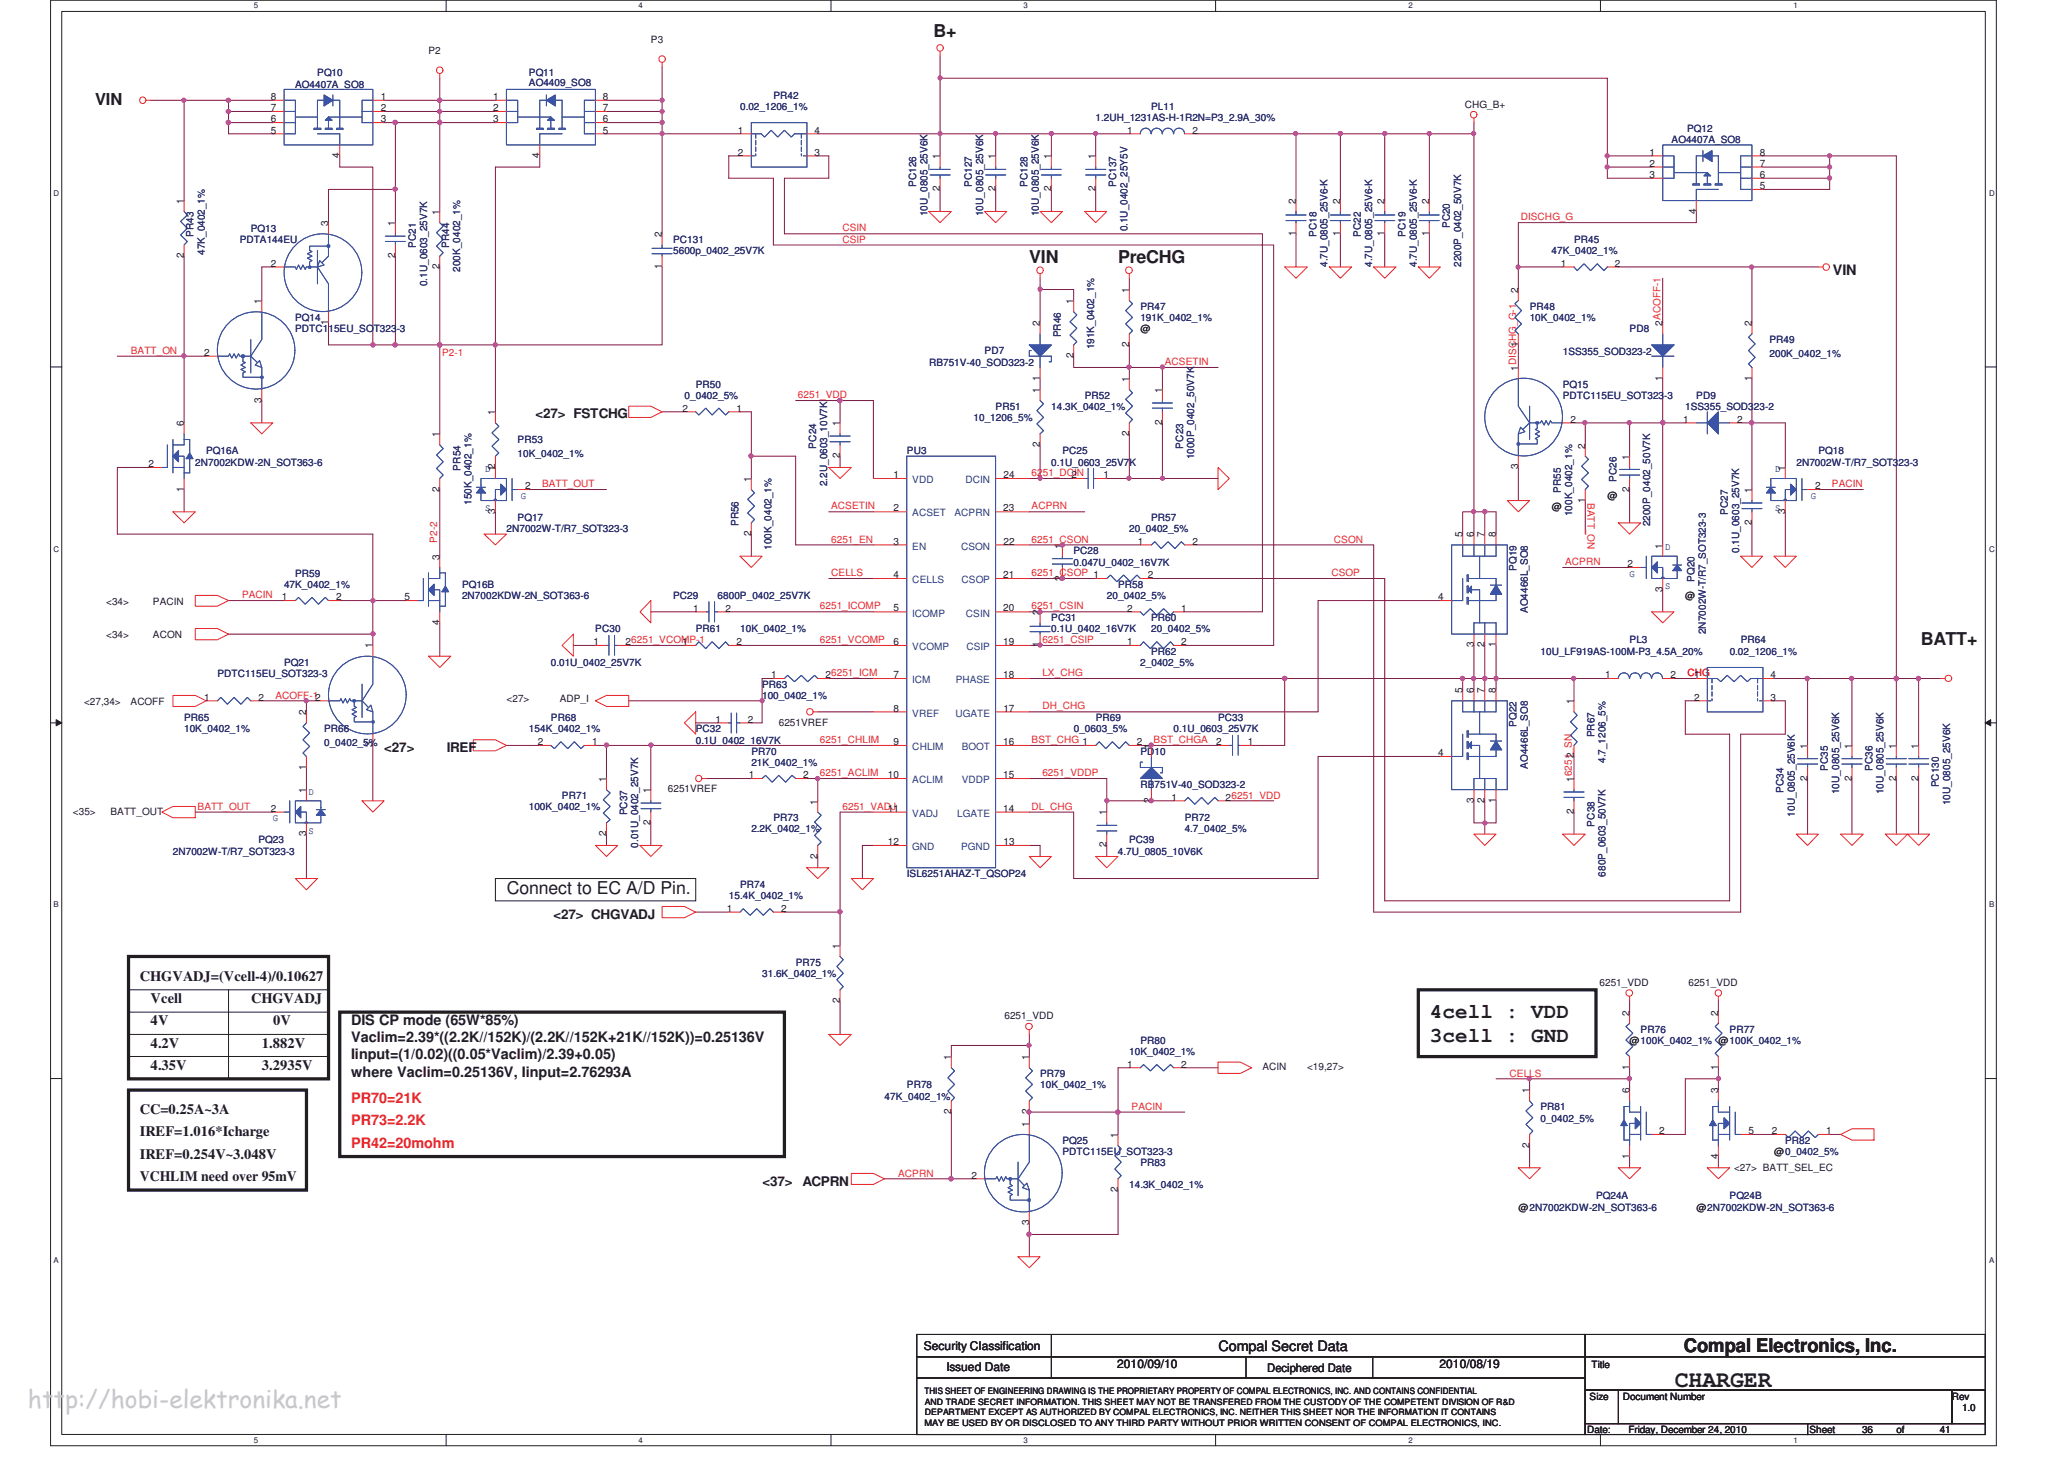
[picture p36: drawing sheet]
<svg xmlns="http://www.w3.org/2000/svg" width="297mm" height="210mm" viewBox="0 0 297 210" stroke-linecap="round" stroke-linejoin="round" font-family="sans-serif">
<defs><g id="words">
<text font-size="3.5" fill="#c7c9cb" x="4" y="202.6">http://hobi-elektronika.net</text>
<text font-size="3.3" fill="#221e1f" x="241" y="199.6">CHARGER</text>
<g font-size="3" fill="#221e1f">
<text x="205.8" y="146.5">4cell : VDD</text>
<text x="205.8" y="149.9">3cell : GND</text>
</g>
<text font-size="2.7" fill="#221e1f" x="242.3" y="194.6">Compal Electronics, Inc.</text>
<g font-size="2.5" fill="#221e1f">
<text x="134.4" y="5.3">B+</text>
<text x="148.1" y="37.8">VIN</text>
<text x="160.9" y="37.8">PreCHG</text>
<text x="276.4" y="92.8">BATT+</text>
<text x="72.9" y="128.7">Connect to EC A/D Pin.</text>
</g>
<text font-size="2.4" fill="#221e1f" x="13.7" y="15.1">VIN</text>
<g font-size="2.1" fill="#221e1f">
<text x="263.8" y="39.6">VIN</text>
<text x="20.1" y="141.2">CHGVADJ=(Vcell-4)/0.10627</text>
<text x="21.7" y="144.4">Vcell</text>
<text x="21.7" y="147.6">4V</text>
<text x="36.1" y="144.4">CHGVADJ</text>
<text x="39.3" y="147.6">0V</text>
<text x="50.5" y="147.6">DIS CP mode (65W*85%)</text>
<text x="21.7" y="150.8">4.2V</text>
<text x="21.7" y="154">4.35V</text>
<text x="37.7" y="154">3.2935V</text>
<text x="37.7" y="150.8">1.882V</text>
<text x="50.5" y="150">Vaclim=2.39*((2.2K//152K)/(2.2K//152K+21K//152K))=0.25136V</text>
<text x="50.5" y="152.5">Iinput=(1/0.02)((0.05*Vaclim)/2.39+0.05)</text>
<text x="50.5" y="154.9">where Vaclim=0.25136V, Iinput=2.76293A</text>
<text x="20.1" y="160.3">CC=0.25A~3A</text>
<text x="20.1" y="166.8">IREF=0.254V~3.048V</text>
<text x="20.1" y="163.6">IREF=1.016*Icharge</text>
<text x="20.1" y="170">VCHLIM need over 95mV</text>
<text x="175.4" y="194.5">Compal Secret Data</text>
</g>
<g font-size="2.1" fill="#ec2426">
<text x="50.5" y="158.8">PR70=21K</text>
<text x="50.5" y="162">PR73=2.2K</text>
<text x="50.5" y="165.2">PR42=20mohm</text>
</g>
<g font-size="1.9" fill="#221e1f">
<text x="77.1" y="60.2">&lt;27&gt; FSTCHG</text>
<text x="55.3" y="108.2">&lt;27&gt;</text>
<text x="64.3" y="108.2">IREF</text>
<text x="79.7" y="132.3">&lt;27&gt; CHGVADJ</text>
<text x="109.7" y="170.6">&lt;37&gt;</text>
<text x="115.5" y="170.6">ACPRN</text>
</g>
<g font-size="1.7" fill="#221e1f">
<text x="132.9" y="194.3">Security Classification</text>
<text x="136.2" y="197.3">Issued Date</text>
<text x="160.8" y="196.9">2010/09/10</text>
<text x="182.4" y="197.5">Deciphered Date</text>
<text x="207.2" y="196.9">2010/08/19</text>
</g>
<g font-size="1.4" fill="#2d2d72">
<text x="45.7" y="11">PQ10</text>
<text x="76.1" y="11">PQ11</text>
<text x="42.5" y="12.6">AO4407A_SO8</text>
<text x="76.1" y="12.4">AO4409_SO8</text>
<text x="106.5" y="15.8">0.02_1206_1%</text>
<text x="111.3" y="14.2">PR42</text>
<text x="157.7" y="17.4">1.2UH_1231AS-H-1R2N=P3_2.9A_30%</text>
<text x="165.7" y="15.8">PL11</text>
<text x="240.6" y="20.6">AO4407A_SO8</text>
<text x="242.8" y="19">PQ12</text>
<text x="131.9" y="26.9" transform="rotate(-90 131.9 26.9)">PC126</text>
<text x="139.9" y="26.9" transform="rotate(-90 139.9 26.9)">PC127</text>
<text x="147.9" y="26.9" transform="rotate(-90 147.9 26.9)">PC128</text>
<text x="160.7" y="26.9" transform="rotate(-90 160.7 26.9)">PC137</text>
<text x="27.9" y="34.1" transform="rotate(-90 27.9 34.1)">PR43</text>
<text x="34.5" y="35">PDTA144EU</text>
<text x="36.1" y="33.4">PQ13</text>
<text x="59.9" y="35.7" transform="rotate(-90 59.9 35.7)">PC21</text>
<text x="64.6" y="35.7" transform="rotate(-90 64.6 35.7)">PR44</text>
<text x="96.9" y="35">PC131</text>
<text x="133.5" y="31.1" transform="rotate(-90 133.5 31.1)">10U_0805_25V6K</text>
<text x="141.5" y="31.1" transform="rotate(-90 141.5 31.1)">10U_0805_25V6K</text>
<text x="149.5" y="31.1" transform="rotate(-90 149.5 31.1)">10U_0805_25V6K</text>
<text x="162.3" y="33.3" transform="rotate(-90 162.3 33.3)">0.1U_0402_25Y5V</text>
<text x="189.5" y="34.1" transform="rotate(-90 189.5 34.1)">PC18</text>
<text x="195.9" y="34.1" transform="rotate(-90 195.9 34.1)">PC22</text>
<text x="202.3" y="34.1" transform="rotate(-90 202.3 34.1)">PC19</text>
<text x="208.7" y="32.8" transform="rotate(-90 208.7 32.8)">PC20</text>
<text x="226.5" y="35">PR45</text>
<text x="29.5" y="36.7" transform="rotate(-90 29.5 36.7)">47K_0402_1%</text>
<text x="61.5" y="41.2" transform="rotate(-90 61.5 41.2)">0.1U_0603_25V7K</text>
<text x="66.2" y="39.1" transform="rotate(-90 66.2 39.1)">200K_0402_1%</text>
<text x="96.9" y="36.6">5600p_0402_25V7K</text>
<text x="191" y="38.4" transform="rotate(-90 191 38.4)">4.7U_0805_25V6-K</text>
<text x="197.5" y="38.4" transform="rotate(-90 197.5 38.4)">4.7U_0805_25V6-K</text>
<text x="203.9" y="38.4" transform="rotate(-90 203.9 38.4)">4.7U_0805_25V6-K</text>
<text x="210.3" y="38.4" transform="rotate(-90 210.3 38.4)">2200P_0402_50V7K</text>
<text x="223.3" y="36.6">47K_0402_1%</text>
<text x="42.5" y="46.2">PQ14</text>
<text x="42.5" y="47.8">PDTC115EU_SOT323-3</text>
<text x="164.1" y="44.6">PR47</text>
<text x="164.1" y="46.2">191K_0402_1%</text>
<text x="220.1" y="44.6">PR48</text>
<text x="220.1" y="46.2">10K_0402_1%</text>
<text x="234.5" y="47.8">PD8</text>
<text x="133.7" y="52.6">RB751V-40_SOD323-2</text>
<text x="141.7" y="51">PD7</text>
<text x="152.6" y="48.6" transform="rotate(-90 152.6 48.6)">PR46</text>
<text x="157.5" y="50.3" transform="rotate(-90 157.5 50.3)">191K_0402_1%</text>
<text x="224.9" y="51">1SS355_SOD323-2</text>
<text x="254.7" y="49.4">PR49</text>
<text x="254.7" y="51.3">200K_0402_1%</text>
<text x="98.5" y="57.4">0_0402_5%</text>
<text x="100.1" y="55.8">PR50</text>
<text x="143.3" y="59">PR51</text>
<text x="151.3" y="59">14.3K_0402_1%</text>
<text x="156.1" y="57.4">PR52</text>
<text x="224.9" y="55.8">PQ15</text>
<text x="224.9" y="57.4">PDTC115EU_SOT323-3</text>
<text x="242.5" y="59">1SS355_SOD323-2</text>
<text x="244.1" y="57.4">PD9</text>
<text x="29.7" y="65.4">PQ16A</text>
<text x="74.5" y="63.8">PR53</text>
<text x="74.5" y="65.7">10K_0402_1%</text>
<text x="117.5" y="64.6" transform="rotate(-90 117.5 64.6)">PC24</text>
<text x="130.5" y="65.4">PU3</text>
<text x="140.1" y="60.6">10_1206_5%</text>
<text x="152.9" y="65.4">PC25</text>
<text x="170.3" y="64.6" transform="rotate(-90 170.3 64.6)">PC23</text>
<text x="261.7" y="65.4">PQ18</text>
<text x="28.1" y="67">2N7002KDW-2N_SOT363-6</text>
<text x="66.3" y="67.7" transform="rotate(-90 66.3 67.7)">PR54</text>
<text x="119" y="70" transform="rotate(-90 119 70)">2.2U_0603_10V7K</text>
<text x="151.3" y="67">0.1U_0603_25V7K</text>
<text x="171.9" y="66.1" transform="rotate(-90 171.9 66.1)">1000P_0402_50V7K</text>
<text x="224.6" y="70.9" transform="rotate(-90 224.6 70.9)">PR55</text>
<text x="232.7" y="69.4" transform="rotate(-90 232.7 69.4)">PC26</text>
<text x="258.5" y="67">2N7002W-T/R7_SOT323-3</text>
<text x="67.9" y="72.7" transform="rotate(-90 67.9 72.7)">150K_0402_1%</text>
<text x="72.9" y="76.6">2N7002W-T/R7_SOT323-3</text>
<text x="74.5" y="75">PQ17</text>
<text x="106.3" y="75.7" transform="rotate(-90 106.3 75.7)">PR56</text>
<text x="162.5" y="76.6">20_0402_5%</text>
<text x="165.7" y="75">PR57</text>
<text x="226.3" y="74.3" transform="rotate(-90 226.3 74.3)">100K_0402_1%</text>
<text x="237.5" y="75.7" transform="rotate(-90 237.5 75.7)">2200P_0402_50V7K</text>
<text x="248.7" y="74.1" transform="rotate(-90 248.7 74.1)">PC27</text>
<text x="42.5" y="83">PR59</text>
<text x="111" y="79.1" transform="rotate(-90 111 79.1)">100K_0402_1%</text>
<text x="154.5" y="79.8">PC28</text>
<text x="154.5" y="81.4">0.047U_0402_16V7K</text>
<text x="218.3" y="82.1" transform="rotate(-90 218.3 82.1)">PQ19</text>
<text x="243.9" y="83.7" transform="rotate(-90 243.9 83.7)">PQ20</text>
<text x="250.3" y="79.6" transform="rotate(-90 250.3 79.6)">0.1U_0603_25V7K</text>
<text x="40.9" y="84.6">47K_0402_1%</text>
<text x="66.5" y="84.6">PQ16B</text>
<text x="66.5" y="86.2">2N7002KDW-2N_SOT363-6</text>
<text x="96.9" y="86.2">PC29</text>
<text x="103.3" y="86.2">6800P_0402_25V7K</text>
<text x="151.3" y="89.4">PC31</text>
<text x="159.3" y="86.2">20_0402_5%</text>
<text x="160.9" y="84.6">PR58</text>
<text x="165.7" y="89.4">PR60</text>
<text x="219.9" y="88.2" transform="rotate(-90 219.9 88.2)">AO4466L_SO8</text>
<text x="40.9" y="95.8">PQ21</text>
<text x="79.3" y="95.8">0.01U_0402_25V7K</text>
<text x="85.7" y="91">PC30</text>
<text x="100.1" y="91">PR61</text>
<text x="106.5" y="91">10K_0402_1%</text>
<text x="151.3" y="91">0.1U_0402_16V7K</text>
<text x="164.1" y="95.8">2_0402_5%</text>
<text x="165.7" y="91">20_0402_5%</text>
<text x="165.7" y="94.2">PR62</text>
<text x="221.7" y="94.2">10U_LF919AS-100M-P3_4.5A_20%</text>
<text x="234.5" y="92.6">PL3</text>
<text x="245.5" y="91.3" transform="rotate(-90 245.5 91.3)">2N7002W-T/R7_SOT323-3</text>
<text x="248.9" y="94.2">0.02_1206_1%</text>
<text x="250.5" y="92.6">PR64</text>
<text x="31.3" y="97.4">PDTC115EU_SOT323-3</text>
<text x="109.7" y="99">PR63</text>
<text x="109.7" y="100.6">100_0402_1%</text>
<text x="26.5" y="103.8">PR65</text>
<text x="26.5" y="105.4">10K_0402_1%</text>
<text x="46.6" y="105.4">PR66</text>
<text x="46.6" y="107.4">0_0402_5%</text>
<text x="76.1" y="105.4">154K_0402_1%</text>
<text x="79.3" y="103.8">PR68</text>
<text x="100.1" y="105.4">PC32</text>
<text x="100.1" y="107">0.1U_0402_16V7K</text>
<text x="154.5" y="105.4">0_0603_5%</text>
<text x="157.7" y="103.8">PR69</text>
<text x="168.9" y="105.4">0.1U_0603_25V7K</text>
<text x="175.3" y="103.8">PC33</text>
<text x="218.3" y="104.6" transform="rotate(-90 218.3 104.6)">PQ22</text>
<text x="229.5" y="106.1" transform="rotate(-90 229.5 106.1)">PR67</text>
<text x="108.1" y="108.6">PR70</text>
<text x="108.1" y="110.2">21K_0402_1%</text>
<text x="164.1" y="108.6">PD10</text>
<text x="164.1" y="113.4">RB751V-40_SOD323-2</text>
<text x="219.9" y="110.6" transform="rotate(-90 219.9 110.6)">AO4466L_SO8</text>
<text x="231" y="109.8" transform="rotate(-90 231 109.8)">4.7_1206_5%</text>
<text x="263.1" y="111" transform="rotate(-90 263.1 111)">PC35</text>
<text x="269.5" y="111" transform="rotate(-90 269.5 111)">PC36</text>
<text x="279" y="113.3" transform="rotate(-90 279 113.3)">PC130</text>
<text x="76.1" y="116.6">100K_0402_1%</text>
<text x="80.9" y="115">PR71</text>
<text x="90.2" y="117.3" transform="rotate(-90 90.2 117.3)">PC37</text>
<text x="108.1" y="119.8">2.2K_0402_1%</text>
<text x="111.3" y="118.2">PR73</text>
<text x="170.5" y="118.2">PR72</text>
<text x="170.5" y="119.8">4.7_0402_5%</text>
<text x="229.5" y="119" transform="rotate(-90 229.5 119)">PC38</text>
<text x="256.7" y="114.1" transform="rotate(-90 256.7 114.1)">PC34</text>
<text x="258.3" y="117.5" transform="rotate(-90 258.3 117.5)">10U_0805_25V6K</text>
<text x="264.7" y="114.3" transform="rotate(-90 264.7 114.3)">10U_0805_25V6K</text>
<text x="271.1" y="114.3" transform="rotate(-90 271.1 114.3)">10U_0805_25V6K</text>
<text x="280.7" y="115.9" transform="rotate(-90 280.7 115.9)">10U_0805_25V6K</text>
<text x="24.9" y="123">2N7002W-T/R7_SOT323-3</text>
<text x="37.2" y="121.4">PQ23</text>
<text x="91.8" y="122" transform="rotate(-90 91.8 122)">0.01U_0402_25V7K</text>
<text x="160.9" y="123">4.7U_0805_10V6K</text>
<text x="162.5" y="121.4">PC39</text>
<text x="104.9" y="129.4">15.4K_0402_1%</text>
<text x="106.5" y="127.8">PR74</text>
<text x="130.5" y="126.2">ISL6251AHAZ-T_QSOP24</text>
<text x="231" y="126.2" transform="rotate(-90 231 126.2)">680P_0603_50V7K</text>
<text x="109.7" y="140.6">31.6K_0402_1%</text>
<text x="114.5" y="139">PR75</text>
<text x="236.1" y="148.6">PR76</text>
<text x="248.9" y="148.6">PR77</text>
<text x="149.7" y="155">PR79</text>
<text x="162.5" y="151.8">10K_0402_1%</text>
<text x="164.1" y="150.3">PR80</text>
<text x="127.3" y="158.2">47K_0402_1%</text>
<text x="130.5" y="156.6">PR78</text>
<text x="149.7" y="156.6">10K_0402_1%</text>
<text x="221.7" y="159.8">PR81</text>
<text x="221.7" y="161.4">0_0402_5%</text>
<text x="152.9" y="164.6">PQ25</text>
<text x="152.9" y="166.3">PDTC115EU_SOT323-3</text>
<text x="164.1" y="167.8">PR83</text>
<text x="256.9" y="164.6">PR82</text>
<text x="162.5" y="171">14.3K_0402_1%</text>
<text x="229.7" y="172.6">PQ24A</text>
<text x="248.9" y="172.6">PQ24B</text>
</g>
<g font-size="1.4" fill="#221e1f">
<text x="61.7" y="7.8">P2</text>
<text x="93.7" y="6.2">P3</text>
<text x="39" y="17.6">6</text>
<text x="39" y="16">7</text>
<text x="39" y="14.4">8</text>
<text x="54.8" y="17.6">3</text>
<text x="54.8" y="16">2</text>
<text x="54.8" y="14.4">1</text>
<text x="71" y="17.6">3</text>
<text x="71" y="16">2</text>
<text x="71" y="14.4">1</text>
<text x="86.8" y="17.6">6</text>
<text x="86.8" y="16">7</text>
<text x="86.8" y="14.4">8</text>
<text x="210.8" y="15.5">CHG_B+</text>
<text x="39" y="19.2">5</text>
<text x="48.9" y="22.8" transform="rotate(-90 48.9 22.8)">4</text>
<text x="77.6" y="22.8" transform="rotate(-90 77.6 22.8)">4</text>
<text x="86.8" y="19.2">5</text>
<text x="106.2" y="19.2">1</text>
<text x="106.2" y="22.4">2</text>
<text x="117.2" y="22.4">3</text>
<text x="117.2" y="19.2">4</text>
<text x="135.3" y="22.9" transform="rotate(-90 135.3 22.9)">1</text>
<text x="143.3" y="22.9" transform="rotate(-90 143.3 22.9)">1</text>
<text x="151.3" y="22.9" transform="rotate(-90 151.3 22.9)">1</text>
<text x="157.7" y="22.9" transform="rotate(-90 157.7 22.9)">1</text>
<text x="162.2" y="19.2">1</text>
<text x="171.6" y="19.2">2</text>
<text x="237.4" y="24">2</text>
<text x="237.4" y="22.4">1</text>
<text x="253.2" y="24">7</text>
<text x="253.2" y="22.4">8</text>
<text x="26.5" y="29.3" transform="rotate(-90 26.5 29.3)">1</text>
<text x="135.3" y="27.6" transform="rotate(-90 135.3 27.6)">2</text>
<text x="143.3" y="27.6" transform="rotate(-90 143.3 27.6)">2</text>
<text x="151.3" y="27.6" transform="rotate(-90 151.3 27.6)">2</text>
<text x="157.7" y="27.6" transform="rotate(-90 157.7 27.6)">2</text>
<text x="186.5" y="29.3" transform="rotate(-90 186.5 29.3)">2</text>
<text x="192.9" y="29.3" transform="rotate(-90 192.9 29.3)">2</text>
<text x="199.2" y="29.3" transform="rotate(-90 199.2 29.3)">2</text>
<text x="205.7" y="29.3" transform="rotate(-90 205.7 29.3)">2</text>
<text x="237.4" y="25.6">3</text>
<text x="253.2" y="25.6">6</text>
<text x="253.2" y="27.2">5</text>
<text x="47.2" y="32.5" transform="rotate(-90 47.2 32.5)">3</text>
<text x="56.9" y="32.5" transform="rotate(-90 56.9 32.5)">1</text>
<text x="63.3" y="30.9" transform="rotate(-90 63.3 30.9)">1</text>
<text x="95.2" y="34.2" transform="rotate(-90 95.2 34.2)">2</text>
<text x="186.5" y="33.9" transform="rotate(-90 186.5 33.9)">1</text>
<text x="192.9" y="33.9" transform="rotate(-90 192.9 33.9)">1</text>
<text x="199.2" y="33.9" transform="rotate(-90 199.2 33.9)">1</text>
<text x="205.7" y="33.9" transform="rotate(-90 205.7 33.9)">1</text>
<text x="244.1" y="30.8" transform="rotate(-90 244.1 30.8)">4</text>
<text x="26.5" y="37.2" transform="rotate(-90 26.5 37.2)">2</text>
<text x="39" y="38.4">2</text>
<text x="56.9" y="37.2" transform="rotate(-90 56.9 37.2)">2</text>
<text x="63.3" y="38.8" transform="rotate(-90 63.3 38.8)">2</text>
<text x="95.2" y="38.8" transform="rotate(-90 95.2 38.8)">1</text>
<text x="224.6" y="38.4">1</text>
<text x="232.4" y="38.4">2</text>
<text x="37.6" y="43.8" transform="rotate(-90 37.6 43.8)">1</text>
<text x="47.2" y="46.8" transform="rotate(-90 47.2 46.8)">1</text>
<text x="149.6" y="46.9" transform="rotate(-90 149.6 46.9)">2</text>
<text x="154.5" y="43.8" transform="rotate(-90 154.5 43.8)">1</text>
<text x="162.5" y="42.2" transform="rotate(-90 162.5 42.2)">1</text>
<text x="164.1" y="47.8">@</text>
<text x="218.5" y="42.2" transform="rotate(-90 218.5 42.2)">2</text>
<text x="239.3" y="46.9" transform="rotate(-90 239.3 46.9)">2ACOFF-1</text>
<text x="252.1" y="46.9" transform="rotate(-90 252.1 46.9)">2</text>
<text x="29.4" y="51.2">2</text>
<text x="154.5" y="51.5" transform="rotate(-90 154.5 51.5)">2</text>
<text x="162.5" y="50" transform="rotate(-90 162.5 50)">2</text>
<text x="218.5" y="53.3" transform="rotate(-90 218.5 53.3)">1DISCHG_G-1</text>
<text x="218.5" y="50" transform="rotate(-90 218.5 50)">1</text>
<text x="37.6" y="58" transform="rotate(-90 37.6 58)">3</text>
<text x="71.3" y="59.8" transform="rotate(-90 71.3 59.8)">1</text>
<text x="98.2" y="59.2">2</text>
<text x="106" y="59.2">1</text>
<text x="149.6" y="56.6" transform="rotate(-90 149.6 56.6)">1</text>
<text x="149.6" y="54.8" transform="rotate(-90 149.6 54.8)">1</text>
<text x="162.5" y="54.9" transform="rotate(-90 162.5 54.9)">1</text>
<text x="167.3" y="56.6" transform="rotate(-90 167.3 56.6)">1</text>
<text x="239.3" y="54.8" transform="rotate(-90 239.3 54.8)">1</text>
<text x="252.1" y="54.8" transform="rotate(-90 252.1 54.8)">1</text>
<text x="26.5" y="61.4" transform="rotate(-90 26.5 61.4)">6</text>
<text x="63.3" y="62.9" transform="rotate(-90 63.3 62.9)">1</text>
<text x="120.9" y="65.9" transform="rotate(-90 120.9 65.9)">2</text>
<text x="120.9" y="61.4" transform="rotate(-90 120.9 61.4)">1</text>
<text x="149.6" y="64.3" transform="rotate(-90 149.6 64.3)">2</text>
<text x="162.5" y="62.8" transform="rotate(-90 162.5 62.8)">2</text>
<text x="167.3" y="61.2" transform="rotate(-90 167.3 61.2)">2</text>
<text x="226" y="60.8">2</text>
<text x="228.1" y="64.6" transform="rotate(-90 228.1 64.6)">2</text>
<text x="242.2" y="60.8">1</text>
<text x="250" y="60.8">2</text>
<text x="21.4" y="67.2">2</text>
<text x="26.5" y="70.8" transform="rotate(-90 26.5 70.8)">1</text>
<text x="63.3" y="70.8" transform="rotate(-90 63.3 70.8)">2</text>
<text x="71.3" y="67.8" transform="rotate(-90 71.3 67.8)">12</text>
<text x="75.6" y="70.4">2</text>
<text x="108.1" y="69.4" transform="rotate(-90 108.1 69.4)">1</text>
<text x="128.6" y="68.8">1</text>
<text x="144.4" y="68.8">24</text>
<text x="154.2" y="68.8">2</text>
<text x="158.8" y="68.8">1</text>
<text x="218.5" y="67.6" transform="rotate(-90 218.5 67.6)">3</text>
<text x="231.3" y="71.8">@</text>
<text x="234.5" y="70.8" transform="rotate(-90 234.5 70.8)">2</text>
<text x="234.5" y="66.2" transform="rotate(-90 234.5 66.2)">1</text>
<text x="252.1" y="70.9" transform="rotate(-90 252.1 70.9)">1</text>
<text x="256.9" y="67.8" transform="rotate(-90 256.9 67.8)">1</text>
<text x="261.2" y="70.4">2</text>
<text x="71.3" y="73.9" transform="rotate(-90 71.3 73.9)">3</text>
<text x="108.1" y="77.2" transform="rotate(-90 108.1 77.2)">2</text>
<text x="128.6" y="73.6">2</text>
<text x="144.4" y="73.6">23</text>
<text x="210.5" y="77.3" transform="rotate(-90 210.5 77.3)">5</text>
<text x="212.1" y="77.3" transform="rotate(-90 212.1 77.3)">6</text>
<text x="213.6" y="77.3" transform="rotate(-90 213.6 77.3)">7</text>
<text x="215.3" y="77.3" transform="rotate(-90 215.3 77.3)">8</text>
<text x="223.3" y="73.4">@</text>
<text x="228.1" y="72.4" transform="rotate(-90 228.1 72.4)">1</text>
<text x="252.1" y="75.6" transform="rotate(-90 252.1 75.6)">2</text>
<text x="256.9" y="73.9" transform="rotate(-90 256.9 73.9)">3</text>
<text x="63.3" y="80.6" transform="rotate(-90 63.3 80.6)">3</text>
<text x="128.6" y="78.4">3</text>
<text x="128.6" y="83.2">4</text>
<text x="144.4" y="83.2">21</text>
<text x="144.4" y="78.4">22</text>
<text x="152.9" y="83.6" transform="rotate(-90 152.9 83.6)">2</text>
<text x="152.9" y="78.9" transform="rotate(-90 152.9 78.9)">1</text>
<text x="163.8" y="78.4">1</text>
<text x="165.2" y="83.2">2</text>
<text x="171.6" y="78.4">2</text>
<text x="234.2" y="81.6">2</text>
<text x="239.3" y="78.9" transform="rotate(-90 239.3 78.9)">1</text>
<text x="15.3" y="87">&lt;34&gt;</text>
<text x="22" y="87">PACIN</text>
<text x="40.6" y="86.4">1</text>
<text x="48.4" y="86.4">2</text>
<text x="58.2" y="86.4">5</text>
<text x="63.3" y="89.9" transform="rotate(-90 63.3 89.9)">4</text>
<text x="99.8" y="88">1</text>
<text x="104.4" y="88">2</text>
<text x="128.6" y="88">5</text>
<text x="144.4" y="88">20</text>
<text x="149.6" y="88.6" transform="rotate(-90 149.6 88.6)">2</text>
<text x="162.2" y="88">2</text>
<text x="170" y="88">1</text>
<text x="207" y="86.4">4</text>
<text x="239.3" y="85.2" transform="rotate(-90 239.3 85.2)">3</text>
<text x="242.5" y="86.2">@</text>
<text x="15.3" y="91.8">&lt;34&gt;</text>
<text x="22" y="91.8">ACON</text>
<text x="53.6" y="93.3" transform="rotate(-90 53.6 93.3)">1</text>
<text x="85.4" y="92.8">1</text>
<text x="90" y="92.8">26251_VCOMP-1</text>
<text x="98.2" y="92.8">1</text>
<text x="106" y="92.8">2</text>
<text x="128.6" y="92.8">6</text>
<text x="144.4" y="92.8">19</text>
<text x="149.6" y="93.2" transform="rotate(-90 149.6 93.2)">1</text>
<text x="162.2" y="92.8">1</text>
<text x="170" y="92.8">2</text>
<text x="212.1" y="93.2" transform="rotate(-90 212.1 93.2)">3</text>
<text x="213.6" y="93.2" transform="rotate(-90 213.6 93.2)">2</text>
<text x="215.3" y="93.2" transform="rotate(-90 215.3 93.2)">1</text>
<text x="12.1" y="101.4">&lt;27,34&gt;</text>
<text x="18.8" y="101.4">ACOFF</text>
<text x="29.4" y="100.8">1</text>
<text x="37.2" y="100.8">2</text>
<text x="72.9" y="101.1">&lt;27&gt;</text>
<text x="80.6" y="101.1">ADP_I</text>
<text x="111" y="97.6">1</text>
<text x="118.8" y="97.6">26251_ICM</text>
<text x="128.6" y="97.6">7</text>
<text x="144.4" y="97.6">18</text>
<text x="210.5" y="99.8" transform="rotate(-90 210.5 99.8)">5</text>
<text x="212.1" y="99.8" transform="rotate(-90 212.1 99.8)">6</text>
<text x="213.6" y="99.8" transform="rotate(-90 213.6 99.8)">7</text>
<text x="215.3" y="99.8" transform="rotate(-90 215.3 99.8)">8</text>
<text x="226.5" y="101.3" transform="rotate(-90 226.5 101.3)">1</text>
<text x="231" y="97.6">1</text>
<text x="240.4" y="97.6">2</text>
<text x="243.8" y="97.6">1</text>
<text x="243.8" y="100.8">2</text>
<text x="254.8" y="100.8">3</text>
<text x="254.8" y="97.6">4</text>
<text x="44.1" y="103" transform="rotate(-90 44.1 103)">2</text>
<text x="53.6" y="107.6" transform="rotate(-90 53.6 107.6)">3</text>
<text x="77.4" y="107.2">2</text>
<text x="85.2" y="107.2">1</text>
<text x="103" y="104">1</text>
<text x="107.6" y="104">2</text>
<text x="112.1" y="104.5">6251VREF</text>
<text x="128.6" y="107.2">9</text>
<text x="128.6" y="102.4">8</text>
<text x="144.4" y="107.2">16</text>
<text x="144.4" y="102.4">17</text>
<text x="163.6" y="107.2">2</text>
<text x="165.7" y="107.8" transform="rotate(-90 165.7 107.8)">1</text>
<text x="175" y="107.2">2</text>
<text x="179.6" y="107.2">1</text>
<text x="260.1" y="107.8" transform="rotate(-90 260.1 107.8)">1</text>
<text x="266.5" y="107.8" transform="rotate(-90 266.5 107.8)">1</text>
<text x="272.9" y="107.8" transform="rotate(-90 272.9 107.8)">1</text>
<text x="276.1" y="107.8" transform="rotate(-90 276.1 107.8)">1</text>
<text x="44.1" y="110.8" transform="rotate(-90 44.1 110.8)">1</text>
<text x="87.2" y="112.5" transform="rotate(-90 87.2 112.5)">1</text>
<text x="107.8" y="112">1</text>
<text x="115.6" y="112">2</text>
<text x="127.8" y="112">10</text>
<text x="144.4" y="112">15</text>
<text x="207" y="108.8">4</text>
<text x="226.5" y="112.5" transform="rotate(-90 226.5 112.5)">16251_SN</text>
<text x="226.5" y="109.2" transform="rotate(-90 226.5 109.2)">2</text>
<text x="260.1" y="112.3" transform="rotate(-90 260.1 112.3)">2</text>
<text x="266.5" y="112.3" transform="rotate(-90 266.5 112.3)">2</text>
<text x="272.9" y="112.3" transform="rotate(-90 272.9 112.3)">2</text>
<text x="276.1" y="112.3" transform="rotate(-90 276.1 112.3)">2</text>
<text x="10.5" y="117.3">&lt;35&gt;</text>
<text x="15.9" y="117.3">BATT_OUT</text>
<text x="39" y="116.8">2</text>
<text x="44.1" y="114.2" transform="rotate(-90 44.1 114.2)">1</text>
<text x="93.6" y="118.8" transform="rotate(-90 93.6 118.8)">2</text>
<text x="93.6" y="114.2" transform="rotate(-90 93.6 114.2)">1</text>
<text x="96.1" y="114.1">6251VREF</text>
<text x="117.7" y="115.8" transform="rotate(-90 117.7 115.8)">1</text>
<text x="127.8" y="116.8">11</text>
<text x="144.4" y="116.8">14</text>
<text x="159.2" y="117.3" transform="rotate(-90 159.2 117.3)">1</text>
<text x="165.7" y="115.6" transform="rotate(-90 165.7 115.6)">2</text>
<text x="168.6" y="115.2">1</text>
<text x="176.4" y="115.2">26251_VDD</text>
<text x="212.1" y="115.6" transform="rotate(-90 212.1 115.6)">3</text>
<text x="213.6" y="115.6" transform="rotate(-90 213.6 115.6)">2</text>
<text x="215.3" y="115.6" transform="rotate(-90 215.3 115.6)">1</text>
<text x="226.5" y="117.2" transform="rotate(-90 226.5 117.2)">2</text>
<text x="44.1" y="120.3" transform="rotate(-90 44.1 120.3)">3</text>
<text x="87.2" y="120.3" transform="rotate(-90 87.2 120.3)">2</text>
<text x="117.7" y="123.6" transform="rotate(-90 117.7 123.6)">2</text>
<text x="127.8" y="121.6">12</text>
<text x="144.4" y="121.6">13</text>
<text x="159.2" y="122" transform="rotate(-90 159.2 122)">2</text>
<text x="104.6" y="131.2">1</text>
<text x="112.4" y="131.2">2</text>
<text x="120.9" y="136.6" transform="rotate(-90 120.9 136.6)">1</text>
<text x="230.2" y="141.9">6251_VDD</text>
<text x="243" y="141.9">6251_VDD</text>
<text x="120.9" y="144.3" transform="rotate(-90 120.9 144.3)">2</text>
<text x="144.6" y="146.7">6251_VDD</text>
<text x="234.5" y="146.2" transform="rotate(-90 234.5 146.2)">2</text>
<text x="247.3" y="146.2" transform="rotate(-90 247.3 146.2)">2</text>
<text x="136.9" y="152.6" transform="rotate(-90 136.9 152.6)">1</text>
<text x="148.1" y="152.6" transform="rotate(-90 148.1 152.6)">1</text>
<text x="162.2" y="153.6">1</text>
<text x="170" y="153.6">2</text>
<text x="181.7" y="154.1">ACIN</text>
<text x="188.1" y="154.1">&lt;19,27&gt;</text>
<text x="234.5" y="154" transform="rotate(-90 234.5 154)">1</text>
<text x="234.5" y="150.2">@100K_0402_1% @100K_0402_1%</text>
<text x="247.3" y="154" transform="rotate(-90 247.3 154)">1</text>
<text x="136.9" y="160.4" transform="rotate(-90 136.9 160.4)">2</text>
<text x="148.1" y="160.4" transform="rotate(-90 148.1 160.4)">2</text>
<text x="220.1" y="157.4" transform="rotate(-90 220.1 157.4)">1</text>
<text x="234.5" y="157.4" transform="rotate(-90 234.5 157.4)">6</text>
<text x="247.3" y="157.4" transform="rotate(-90 247.3 157.4)">3</text>
<text x="148.1" y="162.2" transform="rotate(-90 148.1 162.2)">1</text>
<text x="160.9" y="163.8" transform="rotate(-90 160.9 163.8)">1</text>
<text x="220.1" y="165.2" transform="rotate(-90 220.1 165.2)">2</text>
<text x="234.5" y="166.8" transform="rotate(-90 234.5 166.8)">1</text>
<text x="238.8" y="163.2">2</text>
<text x="247.3" y="166.8" transform="rotate(-90 247.3 166.8)">4</text>
<text x="251.6" y="163.2">5</text>
<text x="255" y="163.2">2</text>
<text x="255.3" y="166.3">@0_0402_5%</text>
<text x="262.8" y="163.2">1</text>
<text x="139.8" y="169.6">2</text>
<text x="160.9" y="171.6" transform="rotate(-90 160.9 171.6)">2</text>
<text x="249.6" y="168.5">&lt;27&gt; BATT_SEL_EC</text>
<text x="148.1" y="176.4" transform="rotate(-90 148.1 176.4)">3</text>
<text x="218.5" y="174.2">@2N7002KDW-2N_SOT363-6</text>
<text x="244.1" y="174.2">@2N7002KDW-2N_SOT363-6</text>
<text x="229.1" y="196.8">Title</text>
<text x="228.8" y="201.4">Size</text>
<text x="233.6" y="201.4">Document Number</text>
<text x="280.9" y="201.4">Rev</text>
<text x="282.4" y="203">1.0</text>
<text x="228.4" y="206.3">Date:</text>
<text x="234.4" y="206.2">Friday, December 24, 2010</text>
<text x="260.4" y="206.3">Sheet</text>
<text x="268" y="206.2">36</text>
<text x="272.9" y="206.2">of</text>
<text x="279.2" y="206.2">41</text>
</g>
<g font-size="1.4" fill="#ec2426">
<text x="121.2" y="34.9">CSIP</text>
<text x="121.2" y="33.3">CSIN</text>
<text x="218.9" y="31.7">DISCHG_G</text>
<text x="18.8" y="50.9">BATT_ON</text>
<text x="63.6" y="51.2">P2-1</text>
<text x="167.6" y="52.5">ACSETIN</text>
<text x="114.8" y="57.3">6251_VDD</text>
<text x="78" y="70.1">BATT_OUT</text>
<text x="148.5" y="68.5">6251_DCIN</text>
<text x="263.6" y="70.1">PACIN</text>
<text x="119.6" y="73.3">ACSETIN</text>
<text x="148.5" y="73.3">ACPRN</text>
<text x="228.5" y="72.4" transform="rotate(90 228.5 72.4)">BATT_ON</text>
<text x="62.9" y="78.1" transform="rotate(-90 62.9 78.1)">P2-2</text>
<text x="119.6" y="82.9">CELLS</text>
<text x="119.6" y="78.1">6251_EN</text>
<text x="148.5" y="78.1">6251_CSON</text>
<text x="148.5" y="82.9">6251_CSOP 1</text>
<text x="191.6" y="82.9">CSOP</text>
<text x="192" y="78.1">CSON</text>
<text x="225.3" y="81.3">ACPRN</text>
<text x="34.8" y="86.1">PACIN</text>
<text x="118" y="87.7">6251_ICOMP</text>
<text x="148.5" y="87.7">6251_CSIN</text>
<text x="118" y="92.5">6251_VCOMP</text>
<text x="150" y="92.5">6251_CSIP</text>
<text x="39.6" y="100.5">ACOFF-12</text>
<text x="150" y="97.3">LX_CHG</text>
<text x="242.8" y="97.3">CHG</text>
<text x="118" y="106.9">6251_CHLIM</text>
<text x="148.5" y="106.9">BST_CHG 1</text>
<text x="150" y="102.1">DH_CHG</text>
<text x="166" y="106.9">BST_CHGA</text>
<text x="118" y="111.7">6251_ACLIM</text>
<text x="150" y="111.7">6251_VDDP</text>
<text x="28.4" y="116.5">BATT_OUT</text>
<text x="121.2" y="116.5">6251_VADJ</text>
<text x="148.5" y="116.5">DL_CHG</text>
<text x="217.3" y="154.9">CELLS</text>
<text x="162.9" y="159.7">PACIN</text>
<text x="129.3" y="169.3">ACPRN</text>
</g>
<g font-size="1.4" fill="#3a53a4">
<text x="69.8" y="67.9">D</text>
<text x="75" y="71.8">G</text>
<text x="255.5" y="67.9">D</text>
<text x="260.6" y="71.8">G</text>
<text x="69.8" y="73.6">S</text>
<text x="255.5" y="73.6">S</text>
<text x="234.5" y="83">G</text>
<text x="239.6" y="79.2">D</text>
<text x="239.6" y="84.7">S</text>
<text x="39.3" y="118.2">G</text>
<text x="44.4" y="114.4">D</text>
<text x="44.4" y="120">S</text>
</g>
<g font-size="1.4" fill="#1d437e">
<text x="131.3" y="69.5">VDD</text>
<text x="138.9" y="69.5">DCIN</text>
<text x="131.3" y="74.3">ACSET</text>
<text x="137.4" y="74.3">ACPRN</text>
<text x="131.3" y="79.1">EN</text>
<text x="131.3" y="83.9">CELLS</text>
<text x="138.3" y="79.1">CSON</text>
<text x="138.4" y="83.9">CSOP</text>
<text x="131.3" y="88.7">ICOMP</text>
<text x="139" y="88.7">CSIN</text>
<text x="131.3" y="93.6">VCOMP</text>
<text x="139.1" y="93.6">CSIP</text>
<text x="131.3" y="98.3">ICM</text>
<text x="137.5" y="98.3">PHASE</text>
<text x="131.3" y="108">CHLIM</text>
<text x="131.3" y="103.1">VREF</text>
<text x="137.5" y="103.1">UGATE</text>
<text x="138.4" y="108">BOOT</text>
<text x="131.3" y="112.7">ACLIM</text>
<text x="138.4" y="112.7">VDDP</text>
<text x="131.3" y="117.5">VADJ</text>
<text x="137.7" y="117.5">LGATE</text>
<text x="131.3" y="122.3">GND</text>
<text x="138.3" y="122.3">PGND</text>
</g>
<g font-size="1.3" fill="#221e1f">
<text x="133" y="200.6">THIS SHEET OF ENGINEERING DRAWING IS THE PROPRIETARY PROPERTY OF COMPAL ELECTRONICS, INC. AND CONTAINS CONFIDENTIAL</text>
<text x="133.1" y="202.1">AND TRADE SECRET INFORMATION. THIS SHEET MAY NOT BE TRANSFERED FROM THE CUSTODY OF THE COMPETENT DIVISION OF R&amp;D</text>
<text x="133.1" y="203.7">DEPARTMENT EXCEPT AS AUTHORIZED BY COMPAL ELECTRONICS, INC. NEITHER THIS SHEET NOR THE INFORMATION IT CONTAINS</text>
<text x="133" y="205.2">MAY BE USED BY OR DISCLOSED TO ANY THIRD PARTY WITHOUT PRIOR WRITTEN CONSENT OF COMPAL ELECTRONICS, INC.</text>
</g>
<g font-size="1.1" fill="#221e1f">
<text x="36.5" y="1.2">5</text>
<text x="91.9" y="1.2">4</text>
<text x="147.3" y="1.2">3</text>
<text x="202.7" y="1.2">2</text>
<text x="258.1" y="1.2">1</text>
<text x="7.7" y="28.2">D</text>
<text x="286.2" y="28.2">D</text>
<text x="7.7" y="79.4">C</text>
<text x="286.2" y="79.4">C</text>
<text x="7.7" y="130.6">B</text>
<text x="286.2" y="130.6">B</text>
<text x="7.7" y="181.8">A</text>
<text x="286.2" y="181.8">A</text>
<text x="36.5" y="207.6">5</text>
<text x="91.9" y="207.6">4</text>
<text x="147.3" y="207.6">3</text>
<text x="202.7" y="207.6">2</text>
<text x="258.1" y="207.6">1</text>
</g>
</g></defs>
<path d="M7.3 0h280v208.1h-280zM8.9 1.6h276.8v204.8h-276.8z" fill="none" stroke="#221e1f" stroke-width=".14"/>
<g fill="#fff">
<path d="M36.5 .2h.6v1.2h-.6z"/>
<path d="M36.5 206.6h.6v1.2h-.6z"/>
</g>
<path d="M64.2 0v1.6M64.2 206.4v1.7" fill="none" stroke="#221e1f" stroke-width=".14"/>
<g fill="#fff">
<path d="M91.9 .2h.6v1.2h-.6z"/>
<path d="M91.9 206.6h.6v1.2h-.6z"/>
</g>
<path d="M119.6 0v1.6M119.6 206.4v1.7" fill="none" stroke="#221e1f" stroke-width=".14"/>
<g fill="#fff">
<path d="M147.2 .2h.6v1.2h-.6z"/>
<path d="M147.2 206.6h.6v1.2h-.6z"/>
</g>
<path d="M174.9 0v1.6M174.9 206.4v1.7" fill="none" stroke="#221e1f" stroke-width=".14"/>
<g fill="#fff">
<path d="M202.6 .2h.6v1.2h-.6z"/>
<path d="M202.6 206.6h.6v1.2h-.6z"/>
</g>
<path d="M230.3 0v1.6M230.3 206.4v1.7" fill="none" stroke="#221e1f" stroke-width=".14"/>
<g fill="#fff">
<path d="M258 .2h.6v1.2h-.6z"/>
<path d="M258 206.6h.6v1.2h-.6z"/>
<path d="M7.7 27.2h.8v1.2h-.8z"/>
<path d="M286.1 27.2h.8v1.2h-.8z"/>
<path d="M7.7 78.4h.8v1.2h-.8z"/>
<path d="M286.1 78.4h.8v1.2h-.8z"/>
</g>
<path d="M7.3 52.8h1.6M285.7 52.8h1.6" fill="none" stroke="#221e1f" stroke-width=".14"/>
<g fill="#fff">
<path d="M7.7 129.6h.7v1.2h-.7z"/>
<path d="M286.1 129.6h.8v1.2h-.8z"/>
</g>
<path d="M7.3 104h1.6M285.7 104h1.6" fill="none" stroke="#221e1f" stroke-width=".14"/>
<path d="M8.1 103.6l.8 .4-.8 .5z" fill="#221e1f"/>
<path d="M8.1 103.6l.8 .4-.8 .5z" fill="none" stroke="#221e1f" stroke-width=".14"/>
<path d="M285.7 104l.8-.4v.9z" fill="#221e1f"/>
<path d="M285.7 104l.8-.4v.9z" fill="none" stroke="#221e1f" stroke-width=".14"/>
<g fill="#fff">
<path d="M7.7 180.8h.7v1.2h-.7z"/>
<path d="M286.1 180.8h.8v1.2h-.8z"/>
</g>
<path d="M7.3 155.2h1.6M285.7 155.2h1.6" fill="none" stroke="#221e1f" stroke-width=".14"/>
<path d="M148.1 107.3h8M165.7 115.3h3.2" fill="none" stroke="#7f1542" stroke-width=".14"/>
<circle cx="165.7" cy="115.2" r=".3" fill="#b8529f"/>
<circle cx="165.7" cy="115.2" r=".3" fill="none" stroke="#b8529f" stroke-width=".14"/>
<path d="M149.7 92.9h12.8M164.1 107.3h1.6" fill="none" stroke="#7f1542" stroke-width=".14"/>
<circle cx="149.7" cy="92.8" r=".29" fill="#b8529f"/>
<circle cx="149.7" cy="92.8" r=".29" fill="none" stroke="#b8529f" stroke-width=".14"/>
<path d="M117.7 112h8" fill="none" stroke="#7f1542" stroke-width=".14"/>
<circle cx="117.7" cy="112.1" r=".3" fill="#b8529f"/>
<circle cx="117.7" cy="112.1" r=".3" fill="none" stroke="#b8529f" stroke-width=".14"/>
<path d="M159.3 115.3h6.4" fill="none" stroke="#7f1542" stroke-width=".14"/>
<circle cx="159.3" cy="115.2" r=".3" fill="#b8529f"/>
<circle cx="159.3" cy="115.2" r=".3" fill="none" stroke="#b8529f" stroke-width=".14"/>
<g fill="none" stroke="#7f1542" stroke-width=".14">
<path d="M104.9 22.4h1.6M111.3 35.3h72v57.6M112.9 33.7h68.8M218.5 32h25.6M16.9 76.9h36.8M48.9 86.4h4.8M93.7 118.4v3.3M117.7 112v3.3M120.9 116.9h4.8M159.3 112v4.9M189.7 108.9v17.5h-35.2v-9.5h-6.4M212.1 115.3v3.1h1.6v1.7"/>
<path d="M213.7 115.3v3.1h1.6M242.5 100.9h1.6M124.1 121.7h1.6M199.3 129.6h49.6"/>
</g>
<circle cx="213.7" cy="118.4" r=".3" fill="#b8529f"/>
<circle cx="213.7" cy="118.4" r=".3" fill="none" stroke="#b8529f" stroke-width=".14"/>
<path d="M226.5 97.7h4.8M215.3 115.3v3.1" fill="none" stroke="#7f1542" stroke-width=".14"/>
<circle cx="226.5" cy="97.6" r=".31" fill="#b8529f"/>
<circle cx="226.5" cy="97.6" r=".31" fill="none" stroke="#b8529f" stroke-width=".14"/>
<path d="M212.1 97.7h1.6M93.7 107.3h32" fill="none" stroke="#7f1542" stroke-width=".14"/>
<circle cx="212.1" cy="97.6" r=".31" fill="#b8529f"/>
<circle cx="212.1" cy="97.6" r=".31" fill="none" stroke="#b8529f" stroke-width=".14"/>
<path d="M148.1 97.7h36.8M215.3 92.9v4.8" fill="none" stroke="#7f1542" stroke-width=".14"/>
<circle cx="184.9" cy="97.6" r=".33" fill="#b8529f"/>
<circle cx="184.9" cy="97.6" r=".33" fill="none" stroke="#b8529f" stroke-width=".14"/>
<path d="M93.7 107.3v6.4" fill="none" stroke="#7f1542" stroke-width=".14"/>
<circle cx="93.7" cy="107.2" r=".3" fill="#b8529f"/>
<circle cx="93.7" cy="107.2" r=".3" fill="none" stroke="#b8529f" stroke-width=".14"/>
<path d="M87.3 107.3h6.4M148.1 112h11.2" fill="none" stroke="#7f1542" stroke-width=".14"/>
<circle cx="87.3" cy="107.2" r=".3" fill="#b8529f"/>
<circle cx="87.3" cy="107.2" r=".3" fill="none" stroke="#b8529f" stroke-width=".14"/>
<path d="M165.7 107.3h9.6M148.1 121.7h1.6v1.6" fill="none" stroke="#7f1542" stroke-width=".14"/>
<circle cx="165.7" cy="107.2" r=".29" fill="#b8529f"/>
<circle cx="165.7" cy="107.2" r=".29" fill="none" stroke="#b8529f" stroke-width=".14"/>
<path d="M108.1 65.7h6.4M124.1 121.7v4.7" fill="none" stroke="#7f1542" stroke-width=".14"/>
<circle cx="108.1" cy="65.6" r=".31" fill="#b8529f"/>
<circle cx="108.1" cy="65.6" r=".31" fill="none" stroke="#b8529f" stroke-width=".14"/>
<path d="M119.3 83.3h6.4M215.3 97.7h11.2v3.2M53.7 107.3v8" fill="none" stroke="#7f1542" stroke-width=".14"/>
<circle cx="215.3" cy="97.6" r=".3" fill="#b8529f"/>
<circle cx="215.3" cy="97.6" r=".3" fill="none" stroke="#b8529f" stroke-width=".14"/>
<path d="M87.3 16h8M135.3 11.3v8h-17.6M199.3 19.3h6.4M120.9 57.6h4.8M63.3 70.5v9.5M167.3 68.9h8M213.7 92.9v4.8M256.9 100.9v4.8" fill="none" stroke="#7f1542" stroke-width=".14"/>
<circle cx="95.3" cy="16" r=".29" fill="#b8529f"/>
<circle cx="95.3" cy="16" r=".29" fill="none" stroke="#b8529f" stroke-width=".14"/>
<path d="M253.7 22.4h9.6M253.7 25.7h9.6v1.6h-9.6M256.9 105.7h-6.4v25.6h-52.8" fill="none" stroke="#7f1542" stroke-width=".14"/>
<circle cx="263.3" cy="25.6" r=".31" fill="#b8529f"/>
<circle cx="263.3" cy="25.6" r=".31" fill="none" stroke="#b8529f" stroke-width=".14"/>
<path d="M135.3 11.3h96M117.7 22.4h1.6M186.5 33.7v4.7M192.9 33.7v4.7M199.3 33.7v4.7M253.7 24h9.6M263.3 22.4h9.6" fill="none" stroke="#7f1542" stroke-width=".14"/>
<circle cx="135.3" cy="11.2" r=".29" fill="#b8529f"/>
<circle cx="135.3" cy="11.2" r=".29" fill="none" stroke="#b8529f" stroke-width=".14"/>
<path d="M135.3 8v3.3M119.3 22.4v3.3h-6.4M95.3 59.3h3.2M108.1 59.3v6.4M239.3 54.4v6.5M252.1 54.4v6.5M234.5 60.9h8M255.3 97.7h4.8M120.9 116.9v14.4" fill="none" stroke="#7f1542" stroke-width=".14"/>
<circle cx="239.3" cy="60.8" r=".3" fill="#b8529f"/>
<circle cx="239.3" cy="60.8" r=".3" fill="none" stroke="#b8529f" stroke-width=".14"/>
<circle cx="234.5" cy="60.8" r=".3" fill="#b8529f"/>
<circle cx="234.5" cy="60.8" r=".3" fill="none" stroke="#b8529f" stroke-width=".14"/>
<path d="M252.1 38.4v8M239.3 60.9v17.5" fill="none" stroke="#7f1542" stroke-width=".14"/>
<circle cx="239.3" cy="60.8" r=".3" fill="#b8529f"/>
<circle cx="239.3" cy="60.8" r=".3" fill="none" stroke="#b8529f" stroke-width=".14"/>
<path d="M239.3 40v6.4M250.5 60.9h1.6v9.6M252.1 75.3v4.7M224.9 81.7h9.6" fill="none" stroke="#7f1542" stroke-width=".14"/>
<circle cx="252.1" cy="60.8" r=".3" fill="#b8529f"/>
<circle cx="252.1" cy="60.8" r=".3" fill="none" stroke="#b8529f" stroke-width=".14"/>
<path d="M252.1 60.9h4.8" fill="none" stroke="#7f1542" stroke-width=".14"/>
<circle cx="252.1" cy="60.8" r=".3" fill="#b8529f"/>
<circle cx="252.1" cy="60.8" r=".3" fill="none" stroke="#b8529f" stroke-width=".14"/>
<path d="M149.7 40v6.4M154.5 41.7v1.6M76.1 70.5h11.2M226.5 60.9h1.6v3.1M228.1 60.9h6.4v4.8M228.1 72v4.9M256.9 60.9v6.4M256.9 73.7v6.3M261.7 70.5h6.4M239.3 84.9v3.2M37.7 100.9h6.4M117.7 123.3v1.6" fill="none" stroke="#7f1542" stroke-width=".14"/>
<circle cx="228.1" cy="60.8" r=".3" fill="#b8529f"/>
<circle cx="228.1" cy="60.8" r=".3" fill="none" stroke="#b8529f" stroke-width=".14"/>
<path d="M16.9 51.3h9.6M162.5 40v1.7M162.5 62.4v6.5M234.5 70.5v4.8" fill="none" stroke="#7f1542" stroke-width=".14"/>
<circle cx="162.5" cy="68.8" r=".29" fill="#b8529f"/>
<circle cx="162.5" cy="68.8" r=".29" fill="none" stroke="#b8529f" stroke-width=".14"/>
<path d="M162.5 49.6v4.8M149.7 64v4.9" fill="none" stroke="#7f1542" stroke-width=".14"/>
<circle cx="162.5" cy="52.8" r=".3" fill="#b8529f"/>
<circle cx="162.5" cy="52.8" r=".3" fill="none" stroke="#b8529f" stroke-width=".14"/>
<path d="M149.7 54.4v1.7M167.3 52.9h8" fill="none" stroke="#7f1542" stroke-width=".14"/>
<circle cx="167.3" cy="52.8" r=".3" fill="#b8529f"/>
<circle cx="167.3" cy="52.8" r=".3" fill="none" stroke="#b8529f" stroke-width=".14"/>
<path d="M232.9 38.4h19.2M162.5 52.9h4.8M26.5 70.5v3.2M53.7 76.9v9.5M120.9 65.7v1.6M148.1 68.9h1.6M148.1 73.7h8M159.3 68.9h3.2M160.9 153.7h1.6M160.9 160.1h-12.8v1.6" fill="none" stroke="#7f1542" stroke-width=".14"/>
<circle cx="160.9" cy="160.1" r=".3" fill="#b8529f"/>
<circle cx="160.9" cy="160.1" r=".3" fill="none" stroke="#b8529f" stroke-width=".14"/>
<circle cx="148.1" cy="160.1" r=".29" fill="#b8529f"/>
<circle cx="148.1" cy="160.1" r=".29" fill="none" stroke="#b8529f" stroke-width=".14"/>
<path d="M160.9 153.7v6.4M170.5 153.7h4.8M136.9 169.7h3.2" fill="none" stroke="#7f1542" stroke-width=".14"/>
<circle cx="136.9" cy="169.6" r=".32" fill="#b8529f"/>
<circle cx="136.9" cy="169.6" r=".32" fill="none" stroke="#b8529f" stroke-width=".14"/>
<path d="M148.1 177.7v3.2M160.9 160.1h9.6" fill="none" stroke="#7f1542" stroke-width=".14"/>
<circle cx="160.9" cy="160.1" r=".3" fill="#b8529f"/>
<circle cx="160.9" cy="160.1" r=".3" fill="none" stroke="#b8529f" stroke-width=".14"/>
<path d="M160.9 171.3v6.4h-12.8" fill="none" stroke="#7f1542" stroke-width=".14"/>
<circle cx="148.1" cy="177.7" r=".31" fill="#b8529f"/>
<circle cx="148.1" cy="177.7" r=".31" fill="none" stroke="#b8529f" stroke-width=".14"/>
<path d="M136.9 152.1v-1.6h11.2v1.6M148.1 148.9v1.6M136.9 160.1v9.6" fill="none" stroke="#7f1542" stroke-width=".14"/>
<circle cx="148.1" cy="150.4" r=".3" fill="#b8529f"/>
<circle cx="148.1" cy="150.4" r=".3" fill="none" stroke="#b8529f" stroke-width=".14"/>
<path d="M56.9 49.6h6.4M127.3 169.7h9.6M148.1 176.1v1.6M160.9 160.1v3.2" fill="none" stroke="#7f1542" stroke-width=".14"/>
<circle cx="56.9" cy="49.6" r=".32" fill="#b8529f"/>
<circle cx="56.9" cy="49.6" r=".32" fill="none" stroke="#b8529f" stroke-width=".14"/>
<path d="M114.5 57.6h6.4M184.9 97.7h25.6v1.6M213.7 97.7v1.6" fill="none" stroke="#7f1542" stroke-width=".14"/>
<circle cx="120.9" cy="57.6" r=".32" fill="#b8529f"/>
<circle cx="120.9" cy="57.6" r=".32" fill="none" stroke="#b8529f" stroke-width=".14"/>
<path d="M44.1 100.9v1.6" fill="none" stroke="#7f1542" stroke-width=".14"/>
<circle cx="44.1" cy="100.8" r=".29" fill="#b8529f"/>
<circle cx="44.1" cy="100.8" r=".29" fill="none" stroke="#b8529f" stroke-width=".14"/>
<path d="M212.1 19.3v54.4h-1.6v3.2M120.9 57.6v3.3M162.5 68.9h4.8M215.3 97.7v1.6M28.1 116.9h11.2M44.1 110.5v3.2M44.1 120.1v6.3" fill="none" stroke="#7f1542" stroke-width=".14"/>
<circle cx="212.1" cy="19.2" r=".29" fill="#b8529f"/>
<circle cx="212.1" cy="19.2" r=".29" fill="none" stroke="#b8529f" stroke-width=".14"/>
<path d="M149.7 41.7h4.8" fill="none" stroke="#7f1542" stroke-width=".14"/>
<circle cx="149.7" cy="41.6" r=".3" fill="#b8529f"/>
<circle cx="149.7" cy="41.6" r=".3" fill="none" stroke="#b8529f" stroke-width=".14"/>
<path d="M167.3 52.9v3.2M119.3 73.7h6.4M167.3 60.9v8" fill="none" stroke="#7f1542" stroke-width=".14"/>
<circle cx="167.3" cy="68.8" r=".3" fill="#b8529f"/>
<circle cx="167.3" cy="68.8" r=".3" fill="none" stroke="#b8529f" stroke-width=".14"/>
<path d="M266.5 97.7v9.6M266.5 112v8.1" fill="none" stroke="#7f1542" stroke-width=".14"/>
<circle cx="266.5" cy="97.6" r=".31" fill="#b8529f"/>
<circle cx="266.5" cy="97.6" r=".31" fill="none" stroke="#b8529f" stroke-width=".14"/>
<path d="M212.1 73.7h1.6" fill="none" stroke="#7f1542" stroke-width=".14"/>
<circle cx="213.7" cy="73.6" r=".31" fill="#b8529f"/>
<circle cx="213.7" cy="73.6" r=".31" fill="none" stroke="#b8529f" stroke-width=".14"/>
<path d="M154.5 51.3v1.6h8M215.3 73.7v3.2M184.9 97.7v9.6M210.5 97.7h1.6" fill="none" stroke="#7f1542" stroke-width=".14"/>
<circle cx="210.5" cy="97.6" r=".32" fill="#b8529f"/>
<circle cx="210.5" cy="97.6" r=".32" fill="none" stroke="#b8529f" stroke-width=".14"/>
<path d="M226.5 108.9v3.1M247.3 155.3v1.6" fill="none" stroke="#7f1542" stroke-width=".14"/>
<circle cx="247.3" cy="155.2" r=".31" fill="#b8529f"/>
<circle cx="247.3" cy="155.2" r=".31" fill="none" stroke="#b8529f" stroke-width=".14"/>
<path d="M234.5 153.7v1.6h-14.4M234.5 144v1.7M247.3 153.7v1.6h-4.8v8h-3.2M247.3 144v1.7M220.1 164.9v3.2M234.5 166.4v1.7" fill="none" stroke="#7f1542" stroke-width=".14"/>
<circle cx="234.5" cy="155.2" r=".3" fill="#b8529f"/>
<circle cx="234.5" cy="155.2" r=".3" fill="none" stroke="#b8529f" stroke-width=".14"/>
<circle cx="220.1" cy="155.2" r=".3" fill="#b8529f"/>
<circle cx="220.1" cy="155.2" r=".3" fill="none" stroke="#b8529f" stroke-width=".14"/>
<path d="M55.3 14.4h8M215.3 155.3h4.8v1.6M234.5 155.3v1.6M247.3 166.4v1.7M252.1 163.3h3.2M263.3 163.3h1.6" fill="none" stroke="#7f1542" stroke-width=".14"/>
<circle cx="63.3" cy="14.4" r=".29" fill="#b8529f"/>
<circle cx="63.3" cy="14.4" r=".29" fill="none" stroke="#b8529f" stroke-width=".14"/>
<path d="M26.5 14.4v14.5M39.3 38.4h-1.6v4.9M56.9 27.3h-9.6v4.7M189.7 86.4v16.1h-41.6" fill="none" stroke="#7f1542" stroke-width=".14"/>
<circle cx="26.5" cy="14.4" r=".3" fill="#b8529f"/>
<circle cx="26.5" cy="14.4" r=".3" fill="none" stroke="#b8529f" stroke-width=".14"/>
<path d="M21.7 14.4h4.8M63.3 11.3v3.1M26.5 51.3h3.2" fill="none" stroke="#7f1542" stroke-width=".14"/>
<circle cx="26.5" cy="51.2" r=".3" fill="#b8529f"/>
<circle cx="26.5" cy="51.2" r=".3" fill="none" stroke="#b8529f" stroke-width=".14"/>
<path d="M95.3 14.4v1.6M172.1 19.3h14.4M26.5 36.9v14.4M112.9 131.3h8v4.8" fill="none" stroke="#7f1542" stroke-width=".14"/>
<circle cx="120.9" cy="131.2" r=".31" fill="#b8529f"/>
<circle cx="120.9" cy="131.2" r=".31" fill="none" stroke="#b8529f" stroke-width=".14"/>
<path d="M55.3 16h8M55.3 17.6h1.6v9.7M37.7 57.6v3.3M53.7 49.6h3.2M100.1 131.3h4.8" fill="none" stroke="#7f1542" stroke-width=".14"/>
<circle cx="56.9" cy="27.2" r=".31" fill="#b8529f"/>
<circle cx="56.9" cy="27.2" r=".31" fill="none" stroke="#b8529f" stroke-width=".14"/>
<circle cx="56.9" cy="17.6" r=".32" fill="#b8529f"/>
<circle cx="56.9" cy="17.6" r=".32" fill="none" stroke="#b8529f" stroke-width=".14"/>
<path d="M56.9 17.6h6.4M272.9 22.4v75.3M47.3 46.4v3.2" fill="none" stroke="#7f1542" stroke-width=".14"/>
<circle cx="272.9" cy="97.6" r=".33" fill="#b8529f"/>
<circle cx="272.9" cy="97.6" r=".33" fill="none" stroke="#b8529f" stroke-width=".14"/>
<path d="M263.3 24v1.7M26.5 51.3v9.6" fill="none" stroke="#7f1542" stroke-width=".14"/>
<circle cx="263.3" cy="24" r=".29" fill="#b8529f"/>
<circle cx="263.3" cy="24" r=".29" fill="none" stroke="#b8529f" stroke-width=".14"/>
<path d="M263.3 22.4v1.6" fill="none" stroke="#7f1542" stroke-width=".14"/>
<circle cx="263.3" cy="22.4" r=".29" fill="#b8529f"/>
<circle cx="263.3" cy="22.4" r=".29" fill="none" stroke="#b8529f" stroke-width=".14"/>
<path d="M32.9 14.4v1.6h6.4M32.9 19.3h6.4M231.3 11.3v11.1" fill="none" stroke="#7f1542" stroke-width=".14"/>
<circle cx="32.9" cy="16" r=".31" fill="#b8529f"/>
<circle cx="32.9" cy="16" r=".31" fill="none" stroke="#b8529f" stroke-width=".14"/>
<path d="M32.9 16v1.6" fill="none" stroke="#7f1542" stroke-width=".14"/>
<circle cx="32.9" cy="17.6" r=".32" fill="#b8529f"/>
<circle cx="32.9" cy="17.6" r=".32" fill="none" stroke="#b8529f" stroke-width=".14"/>
<path d="M39.3 17.6h-6.4v1.7M48.9 22.4v1.6h4.8v25.6M244.1 30.4v1.6M53.7 91.3v1.6" fill="none" stroke="#7f1542" stroke-width=".14"/>
<circle cx="53.7" cy="49.6" r=".31" fill="#b8529f"/>
<circle cx="53.7" cy="49.6" r=".31" fill="none" stroke="#b8529f" stroke-width=".14"/>
<path d="M87.3 14.4h8M157.7 19.3h4.8M77.7 22.4v1.6h-6.4M112.9 25.7v8M47.3 49.6h6.4M71.3 49.6v9.7M71.3 73.7v3.2" fill="none" stroke="#7f1542" stroke-width=".14"/>
<circle cx="95.3" cy="14.4" r=".29" fill="#b8529f"/>
<circle cx="95.3" cy="14.4" r=".29" fill="none" stroke="#b8529f" stroke-width=".14"/>
<path d="M63.3 49.6v12.8" fill="none" stroke="#7f1542" stroke-width=".14"/>
<circle cx="63.3" cy="49.6" r=".31" fill="#b8529f"/>
<circle cx="63.3" cy="49.6" r=".31" fill="none" stroke="#b8529f" stroke-width=".14"/>
<path d="M32.9 14.4h6.4M95.3 9.6v4.8M95.3 17.6v1.7" fill="none" stroke="#7f1542" stroke-width=".14"/>
<circle cx="32.9" cy="14.4" r=".31" fill="#b8529f"/>
<circle cx="32.9" cy="14.4" r=".31" fill="none" stroke="#b8529f" stroke-width=".14"/>
<path d="M63.3 17.6h8M63.3 14.4h8" fill="none" stroke="#7f1542" stroke-width=".14"/>
<circle cx="63.3" cy="14.4" r=".29" fill="#b8529f"/>
<circle cx="63.3" cy="14.4" r=".29" fill="none" stroke="#b8529f" stroke-width=".14"/>
<path d="M87.3 17.6h8" fill="none" stroke="#7f1542" stroke-width=".14"/>
<circle cx="95.3" cy="17.6" r=".3" fill="#b8529f"/>
<circle cx="95.3" cy="17.6" r=".3" fill="none" stroke="#b8529f" stroke-width=".14"/>
<path d="M87.3 19.3h8M63.3 38.4v11.2" fill="none" stroke="#7f1542" stroke-width=".14"/>
<circle cx="63.3" cy="49.6" r=".31" fill="#b8529f"/>
<circle cx="63.3" cy="49.6" r=".31" fill="none" stroke="#b8529f" stroke-width=".14"/>
<path d="M71.3 24v25.6" fill="none" stroke="#7f1542" stroke-width=".14"/>
<circle cx="71.3" cy="49.6" r=".31" fill="#b8529f"/>
<circle cx="71.3" cy="49.6" r=".31" fill="none" stroke="#b8529f" stroke-width=".14"/>
<path d="M63.3 16h8M63.3 17.6v12.8M56.9 27.3v4.7M56.9 36.9v12.7M63.3 49.6h8" fill="none" stroke="#7f1542" stroke-width=".14"/>
<circle cx="63.3" cy="17.6" r=".31" fill="#b8529f"/>
<circle cx="63.3" cy="17.6" r=".31" fill="none" stroke="#b8529f" stroke-width=".14"/>
<path d="M212.1 73.7v3.2" fill="none" stroke="#7f1542" stroke-width=".14"/>
<circle cx="212.1" cy="73.6" r=".3" fill="#b8529f"/>
<circle cx="212.1" cy="73.6" r=".3" fill="none" stroke="#b8529f" stroke-width=".14"/>
<path d="M215.3 73.7h-1.6v3.2M260.1 97.7v9.6M272.9 97.7v9.6M260.1 112v8.1M272.9 112v8.1" fill="none" stroke="#7f1542" stroke-width=".14"/>
<circle cx="260.1" cy="97.6" r=".31" fill="#b8529f"/>
<circle cx="260.1" cy="97.6" r=".31" fill="none" stroke="#b8529f" stroke-width=".14"/>
<path d="M63.3 14.4v1.6M205.7 19.3h6.4M104.9 22.4v3.3M266.5 97.7h6.4" fill="none" stroke="#7f1542" stroke-width=".14"/>
<circle cx="63.3" cy="16" r=".29" fill="#b8529f"/>
<circle cx="63.3" cy="16" r=".29" fill="none" stroke="#b8529f" stroke-width=".14"/>
<path d="M63.3 16v1.6M104.9 25.7h6.4" fill="none" stroke="#7f1542" stroke-width=".14"/>
<circle cx="63.3" cy="17.6" r=".31" fill="#b8529f"/>
<circle cx="63.3" cy="17.6" r=".31" fill="none" stroke="#b8529f" stroke-width=".14"/>
<path d="M186.5 19.3v9.6M111.3 25.7v9.6" fill="none" stroke="#7f1542" stroke-width=".14"/>
<circle cx="186.5" cy="19.2" r=".29" fill="#b8529f"/>
<circle cx="186.5" cy="19.2" r=".29" fill="none" stroke="#b8529f" stroke-width=".14"/>
<path d="M26.5 14.4h6.4M186.5 19.3h6.4v9.6M199.3 19.3v9.6" fill="none" stroke="#7f1542" stroke-width=".14"/>
<circle cx="199.3" cy="19.2" r=".3" fill="#b8529f"/>
<circle cx="199.3" cy="19.2" r=".3" fill="none" stroke="#b8529f" stroke-width=".14"/>
<path d="M192.9 19.3h6.4" fill="none" stroke="#7f1542" stroke-width=".14"/>
<circle cx="192.9" cy="19.2" r=".32" fill="#b8529f"/>
<circle cx="192.9" cy="19.2" r=".32" fill="none" stroke="#b8529f" stroke-width=".14"/>
<path d="M95.3 19.3h11.2M95.3 16v1.6M231.3 22.4h6.4M242.5 100.9v4.8h6.4" fill="none" stroke="#7f1542" stroke-width=".14"/>
<circle cx="95.3" cy="19.2" r=".29" fill="#b8529f"/>
<circle cx="95.3" cy="19.2" r=".29" fill="none" stroke="#b8529f" stroke-width=".14"/>
<g fill="none" stroke="#7f1542" stroke-width=".14">
<path d="M212.1 17.6v1.7M231.3 24h6.4M106.5 59.3h1.6M16.9 67.3h4.8M108.1 65.7v3.2M108.1 76.9v3.1M114.5 65.7v12.7h11.2M152.9 78.4h11.2M172.1 78.4h25.6M82.5 92.9h3.2M90.5 92.9h8M93.7 88.1h6.4"/>
<path d="M104.9 88.1h20.8M106.5 92.9h19.2M212.1 92.9v4.8M240.9 97.7h3.2M44.1 100.9h1.6M248.9 105.7v23.9"/>
</g>
<circle cx="152.9" cy="78.4" r=".32" fill="#b8529f"/>
<circle cx="152.9" cy="78.4" r=".32" fill="none" stroke="#b8529f" stroke-width=".14"/>
<path d="M119.3 97.7h6.4M90.5 100.9h19.2" fill="none" stroke="#7f1542" stroke-width=".14"/>
<circle cx="109.7" cy="100.8" r=".29" fill="#b8529f"/>
<circle cx="109.7" cy="100.8" r=".29" fill="none" stroke="#b8529f" stroke-width=".14"/>
<path d="M205.7 33.7v4.7M252.1 38.4h9.6M218.5 49.6v3.3M111.3 97.7h-1.6v6.3h-1.6M212.1 97.7v1.6M72.9 107.3h4.8M85.7 107.3h1.6v4.7M100.1 104h3.2M176.9 115.3h6.4M87.3 120.1v1.6M159.3 121.7v1.6M120.9 144v4.9" fill="none" stroke="#7f1542" stroke-width=".14"/>
<circle cx="252.1" cy="38.4" r=".29" fill="#b8529f"/>
<circle cx="252.1" cy="38.4" r=".29" fill="none" stroke="#b8529f" stroke-width=".14"/>
<path d="M205.7 19.3v9.6M125.7 57.6v11.3M148.1 78.4h4.8M148.1 88.1h1.6M148.1 83.3h4.8" fill="none" stroke="#7f1542" stroke-width=".14"/>
<circle cx="205.7" cy="19.2" r=".29" fill="#b8529f"/>
<circle cx="205.7" cy="19.2" r=".29" fill="none" stroke="#b8529f" stroke-width=".14"/>
<path d="M218.5 38.4v3.3M231.3 22.4v1.6M148.1 92.9h1.6M117.7 102.5h8" fill="none" stroke="#7f1542" stroke-width=".14"/>
<circle cx="231.3" cy="22.4" r=".29" fill="#b8529f"/>
<circle cx="231.3" cy="22.4" r=".29" fill="none" stroke="#b8529f" stroke-width=".14"/>
<path d="M149.7 88.1h12.8M189.7 86.4h17.6M260.1 97.7h6.4" fill="none" stroke="#7f1542" stroke-width=".14"/>
<circle cx="149.7" cy="88" r=".29" fill="#b8529f"/>
<circle cx="149.7" cy="88" r=".29" fill="none" stroke="#b8529f" stroke-width=".14"/>
<path d="M16.9 67.3v9.6M152.9 83.3h4.8M189.7 108.9h17.6" fill="none" stroke="#7f1542" stroke-width=".14"/>
<circle cx="152.9" cy="83.2" r=".31" fill="#b8529f"/>
<circle cx="152.9" cy="83.2" r=".31" fill="none" stroke="#b8529f" stroke-width=".14"/>
<path d="M181.7 33.7v54.4M231.3 24v1.7h6.4M197.7 78.4v52.9M170.5 92.9h12.8M199.3 83.3v46.3M255.3 100.9h1.6" fill="none" stroke="#7f1542" stroke-width=".14"/>
<circle cx="231.3" cy="24" r=".29" fill="#b8529f"/>
<circle cx="231.3" cy="24" r=".29" fill="none" stroke="#b8529f" stroke-width=".14"/>
<path d="M213.7 97.7h1.6" fill="none" stroke="#7f1542" stroke-width=".14"/>
<circle cx="213.7" cy="97.6" r=".31" fill="#b8529f"/>
<circle cx="213.7" cy="97.6" r=".31" fill="none" stroke="#b8529f" stroke-width=".14"/>
<path d="M149.7 68.9h4.8M165.7 83.3h33.6M101.7 112h6.4" fill="none" stroke="#7f1542" stroke-width=".14"/>
<circle cx="149.7" cy="68.8" r=".29" fill="#b8529f"/>
<circle cx="149.7" cy="68.8" r=".29" fill="none" stroke="#b8529f" stroke-width=".14"/>
<path d="M218.5 38.4h6.4M218.5 67.3v4.7M32.9 86.4h8M53.7 86.4h4.8M63.3 89.6v4.8M180.1 107.3h4.8" fill="none" stroke="#7f1542" stroke-width=".14"/>
<circle cx="218.5" cy="38.4" r=".29" fill="#b8529f"/>
<circle cx="218.5" cy="38.4" r=".29" fill="none" stroke="#b8529f" stroke-width=".14"/>
<path d="M151.3 19.3v3.1M135.3 22.4v-3.1h8v3.1M135.3 27.3v3.1M143.3 27.3v3.1M151.3 27.3v3.1M218.5 32v6.4M170.5 88.1h11.2M276.1 97.7h3.2M116.1 112h1.6M226.5 116.9v3.2" fill="none" stroke="#7f1542" stroke-width=".14"/>
<circle cx="135.3" cy="19.2" r=".29" fill="#b8529f"/>
<circle cx="135.3" cy="19.2" r=".29" fill="none" stroke="#b8529f" stroke-width=".14"/>
<path d="M143.3 19.3h8" fill="none" stroke="#7f1542" stroke-width=".14"/>
<circle cx="143.3" cy="19.2" r=".29" fill="#b8529f"/>
<circle cx="143.3" cy="19.2" r=".29" fill="none" stroke="#b8529f" stroke-width=".14"/>
<path d="M32.9 91.3h20.8" fill="none" stroke="#7f1542" stroke-width=".14"/>
<circle cx="53.7" cy="91.2" r=".3" fill="#b8529f"/>
<circle cx="53.7" cy="91.2" r=".3" fill="none" stroke="#b8529f" stroke-width=".14"/>
<path d="M53.7 86.4v4.9" fill="none" stroke="#7f1542" stroke-width=".14"/>
<circle cx="53.7" cy="86.4" r=".3" fill="#b8529f"/>
<circle cx="53.7" cy="86.4" r=".3" fill="none" stroke="#b8529f" stroke-width=".14"/>
<path d="M276.1 97.7v9.6M276.1 112v8.1" fill="none" stroke="#7f1542" stroke-width=".14"/>
<circle cx="276.1" cy="97.6" r=".32" fill="#b8529f"/>
<circle cx="276.1" cy="97.6" r=".32" fill="none" stroke="#b8529f" stroke-width=".14"/>
<path d="M95.3 19.3v14.4M157.7 19.3v3.1M95.3 38.4v11.2h-24M272.9 97.7h3.2" fill="none" stroke="#7f1542" stroke-width=".14"/>
<circle cx="157.7" cy="19.2" r=".29" fill="#b8529f"/>
<circle cx="157.7" cy="19.2" r=".29" fill="none" stroke="#b8529f" stroke-width=".14"/>
<path d="M151.3 19.3h6.4" fill="none" stroke="#7f1542" stroke-width=".14"/>
<circle cx="151.3" cy="19.2" r=".29" fill="#b8529f"/>
<circle cx="151.3" cy="19.2" r=".29" fill="none" stroke="#b8529f" stroke-width=".14"/>
<path d="M157.7 27.3v3.1" fill="none" stroke="#7f1542" stroke-width=".14"/>
<g fill="none" stroke="#ec2426" stroke-width=".14">
<path d="M21 14.4h.7M63.3 10.6v.7M95.3 9v.6M135.3 7.4v.6M212.1 17v.6M133.7 30.4h3.2l-1.6 1.6zM141.7 30.4h3.2l-1.6 1.6zM149.7 30.4h3.2l-1.6 1.6zM149.7 39.4v.6M151.3 22.4v1.6M151.3 25.7v1.6M156.1 30.4h3.2l-1.6 1.6z"/>
<path d="M162.5 39.4v.6M184.9 38.4h3.2l-1.6 1.6zM191.3 38.4h3.2l-1.6 1.6zM197.7 38.4h3.2l-1.6 1.6zM204.1 38.4h3.2l-1.6 1.6zM261.7 38.4h.7M90.5 58.5h3.2l1.6 .8-1.6 .8h-3.2zM24.9 73.7h3.2l-1.6 1.6zM36.1 60.9h3.2l-1.6 1.5zM69.7 76.9h3.2l-1.6 1.5zM119.3 67.3h3.2l-1.6 1.6zM125.7 78.4h4.8"/>
<path d="M125.7 68.9h4.8M125.7 73.7h4.8M143.3 78.4h4.8M143.3 68.9h4.8M143.3 73.7h4.8M175.3 67.3l1.6 1.6-1.6 1.6zM216.9 72h3.2l-1.6 1.7zM232.9 75.3h3.2l-1.6 1.6zM28.1 85.7h3.2l1.6 .7-1.6 .8h-3.2zM28.1 90.5h3.2l1.6 .8-1.6 .8h-3.2zM61.7 94.4h3.2l-1.6 1.7zM82.5 91.3v3.1l-1.6-1.5z"/>
<path d="M85.7 92.9h1.6M88.9 92.9h1.6M93.7 86.4v3.2l-1.6-1.5zM106.5 80h3.2l-1.6 1.7zM125.7 97.7h4.8M125.7 83.3h4.8M125.7 88.1h4.8M125.7 92.9h4.8M143.3 97.7h4.8M143.3 83.3h4.8M143.3 88.1h4.8M143.3 92.9h4.8"/>
<path d="M237.7 88.1h3.2l-1.6 1.5zM250.5 80h3.2l-1.6 1.7zM255.3 80h3.2l-1.6 1.7zM279.3 97.7h.6M23.3 116.9l1.6-.8h3.2v1.6h-3.2zM24.9 100.1h3.2l1.6 .8-1.6 .8h-3.2zM52.1 115.3h3.2l-1.6 1.6zM68.1 106.5h3.2l1.6 .8-1.6 .8h-3.2zM85.7 100.9l1.6-.8h3.2v1.6h-3.2zM98.5 104l1.6-1.5v3.2zM101 112h.7M117.1 102.5h.6"/>
<path d="M125.7 102.5h4.8M125.7 112h4.8M125.7 107.3h4.8M125.7 116.9h4.8M143.3 102.5h4.8M143.3 112h4.8M143.3 107.3h4.8M143.3 116.9h4.8M42.5 126.4h3.2l-1.6 1.7zM85.7 121.7h3.2l-1.6 1.6zM92.1 121.7h3.2l-1.6 1.6zM95.3 130.5h3.2l1.6 .8-1.6 .8h-3.2z"/>
<path d="M116.1 124.9h3.2l-1.6 1.5zM122.5 126.4h3.2l-1.6 1.7zM125.7 121.7h4.8M143.3 121.7h4.8M148.1 123.3h3.2l-1.6 1.6zM157.7 123.3h3.2l-1.6 1.6zM212.1 120.1h3.2l-1.6 1.6zM224.9 120.1h3.2l-1.6 1.6zM258.5 120.1h3.2l-1.6 1.6zM264.9 120.1h3.2l-1.6 1.6zM271.3 120.1h3.2l-1.6 1.6zM274.5 120.1h3.2l-1.6 1.6z"/>
<path d="M119.3 148.9h3.2l-1.6 1.6zM148.1 148.2v.7M175.3 152.9h3.2l1.6 .8-1.6 .8h-3.2zM234.5 143.4v.6M247.3 143.4v.6M122.5 168.9h3.2l1.6 .8-1.6 .8h-3.2zM218.5 168.1h3.2l-1.6 1.6zM232.9 168.1h3.2l-1.6 1.6zM245.7 168.1h3.2l-1.6 1.6zM264.9 163.3l1.6-.8h3.2v1.6h-3.2zM146.5 180.9h3.2l-1.6 1.6z"/>
<circle cx="20.5" cy="14.4" r=".46"/>
<circle cx="63.3" cy="10.1" r=".47"/>
<circle cx="95.3" cy="8.5" r=".47"/>
<circle cx="135.3" cy="6.9" r=".47"/>
<circle cx="212.1" cy="16.5" r=".47"/>
<circle cx="149.7" cy="38.9" r=".47"/>
<circle cx="162.5" cy="38.9" r=".49"/>
<circle cx="262.8" cy="38.4" r=".48"/>
<circle cx="280.4" cy="97.6" r=".46"/>
<circle cx="100.5" cy="112" r=".46"/>
<circle cx="116.5" cy="102.4" r=".47"/>
<circle cx="148.1" cy="147.7" r=".47"/>
<circle cx="234.5" cy="142.9" r=".47"/>
<circle cx="247.3" cy="142.9" r=".46"/>
</g>
<g fill="none" stroke="#221e1f" stroke-width=".14">
<path d="M71.3 126.4h28.8v3.3h-28.8zM18.5 152.1h28.8M18.5 142.5h28.8M18.5 145.7h28.8M18.5 148.9h28.8M32.9 142.5v12.8M131.9 192.1h96.2v3.2h-96.2zM131.9 195.3h96.2v3h-96.2zM131.9 198.3h96.2v8.2h-96.2zM151.3 192.1v6.2M179.3 195.3v3M197.6 195.3v3"/>
<path d="M228.1 192.1h57.6v3.2h-57.6zM228.1 195.3h57.6v4.7h-57.6zM228.1 200.1h4.8v4.8h-4.8zM228.1 204.9h32v1.6h-32zM232.9 200.1h48v4.8h-48zM260.1 204.9h25.6v1.6h-25.6zM280.9 200.1h4.8v4.8h-4.8z"/>
</g>
<path d="M18.5 137.7h28.8v17.6h-28.8zM18.5 156.9h25.6v14.4h-25.6zM48.9 145.7h64v20.8h-64zM204.1 142.5h25.6v9.6h-25.6z" fill="none" stroke="#221e1f" stroke-width=".47"/>
<g fill="none" stroke="#3a53a4" stroke-width=".14">
<path d="M149.9 25.2h2.8M149.9 24.4h2.8M151.3 24v.4M151.3 25.2v.5M24.1 64v3.3h-.8M24.9 67.3h1.6M24.9 63.3v4.8M24.9 64h1.6M130.5 65.7h12.8v59.2h-12.8zM87.3 92.9h.3M87.6 91.4v2.9M88.4 91.4v2.9"/>
<path d="M88.4 92.9h.5"/>
</g>
<path d="M25.7 64.8v1.7l-.8-.8z" fill="#3a53a4"/>
<path d="M25.7 65.7h.8v3.2M25.7 64.8v1.7l-.8-.8zM26.5 62.4v1.6M26.5 63.3h.8M27.3 66v2.1" fill="none" stroke="#3a53a4" stroke-width=".14"/>
<path d="M27.3 65.2l.5 .8h-1z" fill="#3a53a4"/>
<path d="M24.1 64v3.3h-.8M24.9 67.3h1.6M24.9 63.3v4.8M24.9 64h1.6M26.5 68.1h.8M27.3 65.2l.5 .8h-1zM27.3 63.3v1.9" fill="none" stroke="#3a53a4" stroke-width=".14"/>
<path d="M25.7 64.8v1.7l-.8-.8z" fill="#3a53a4"/>
<path d="M25.7 65.7h.8v3.2M25.7 64.8v1.7l-.8-.8zM26.5 62.4v1.6M26.5 63.3h.8M27.3 66v2.1" fill="none" stroke="#3a53a4" stroke-width=".14"/>
<path d="M27.3 65.2l.5 .8h-1z" fill="#3a53a4"/>
<g fill="none" stroke="#3a53a4" stroke-width=".14">
<path d="M40.9 38.4h1.6l.2 .4 .3-.7 .3 .7 .3-.7 .3 .7 .2-.4h1.6M44.4 38.3h.3v.3h-.3zM45.7 38.4l1.6 2.5v4M45.7 36.1v4.8M46 37.5l.6 .6-.9 .3zM47.1 35.3h.3v.3h-.3zM47.3 35.4h-2.7v.7l.3 .1-.7 .3 .7 .4-.7 .3 .7 .3-.3 .2v.7M47.3 33.7v3.2l-.9 .9M191.5 30.9h2.8M191.5 31.7h2.8M192.9 30.4v.5M192.9 31.7v.3"/>
<path d="M26.5 68.1h.8M27.3 65.2l.5 .8h-1zM27.3 63.3v1.9M119.5 63.6h2.8M119.5 62.8h2.8M120.9 62.4v.4M120.9 63.6v.4M156.1 68.9h.5M156.6 67.4v2.9M157.4 68.9h.3M157.4 67.4v2.9M210.5 78.4v1.6h4.8v-1.6"/>
<path d="M212.1 78.4v1.6M213.7 78.4v1.6M250.7 73.2h2.9M250.7 72.4h2.9M252.1 72v.4M252.1 73.2v.5M100.1 92.9l.5-.5 1 .9 .9-.9 1 .9 .9-.9 .5 .5M164.1 88.1l.5 .5 1-1 .9 1 1-1 1 1 .4-.5M164.1 92.9l.5-.5 1 .9 .9-.9 1 .9 1-.9 .4 .5M210.5 83.3v3.1h-1.6M211.1 87v-1h.2v1M211.3 83.7v-.9h-.2v.9"/>
<path d="M211.3 83.3h4v.9M211.3 85.3v-.9h-.2v.9M211.8 84.9h1.1M212.1 89.6v1.7M212.9 80v3.3M212.9 86.4v3.2M213.7 89.6v1.7M214.5 84.2h1.6M215.3 85.5v.9M215.3 89.6v1.7M234.5 97.7a.79 .79 0 0 0-.8-.9 .79 .79 0 0 0-.8 .9M236.1 97.7a.78 .78 0 0 0-.8-.9 .78 .78 0 0 0-.8 .9"/>
<path d="M236.1 97.7a.78 .78 0 0 1 .8-.9 .78 .78 0 0 1 .8 .9M239.3 97.7a.78 .78 0 0 0-.8-.9 .78 .78 0 0 0-.8 .9M31.3 100.9l.5-.5 .9 1 1-1 1 1 .9-1 .5 .5M79.3 107.3l.5 .4 .9-.9 1 .9 1-.9 .9 .9 .5-.4M104.9 104h.3M105.2 102.6v2.9M106 104h.5M106 102.6v2.9M157.7 107.3l.5-.5 .9 .9 1-.9 1 .9 .9-.9 .5 .5M170.5 115.3l.5-.5 .9 .9 1-.9 .9 .9 1-.9 .5 .5M258.7 110h2.9M258.7 109.2h2.9"/>
<path d="M260.1 108.9v.3M260.1 110v.5M271.5 110h2.9M271.5 109.2h2.9M272.9 108.9v.3M272.9 110v.5M256.9 163.3l.5 .4 .9-.9 1 .9 .9-.9 1 .9 .5-.4"/>
<circle cx="46.5" cy="39.2" r="5.6"/>
</g>
<g fill="none" stroke="#ec2426" stroke-width=".14">
<path d="M39.3 38.4h1.6M47.3 32v1.7M192.9 28.9v1.5M192.9 32v1.7M47.3 44.9v1.5M21.7 67.3h1.6M26.5 60.9v1.5M26.5 68.9v1.6M120.9 60.9v1.5M120.9 64v1.7M154.5 68.9h1.6M157.7 68.9h1.6"/>
<path d="M252.1 70.5v1.5M252.1 73.7v1.6M98.5 92.9h1.6M104.9 92.9h1.6M162.5 88.1h1.6M162.5 92.9h1.6M168.9 88.1h1.6M168.9 92.9h1.6M231.3 97.7h1.6M239.3 97.7h1.6M29.7 100.9h1.6M36.1 100.9h1.6"/>
<path d="M77.7 107.3h1.6M84.1 107.3h1.6M103.3 104h1.6M106.5 104h1.6M156.1 107.3h1.6M162.5 107.3h1.6M168.9 115.3h1.6M175.3 115.3h1.6M260.1 107.3v1.6M260.1 110.5v1.5M272.9 107.3v1.6M272.9 110.5v1.5"/>
<path d="M255.3 163.3h1.6M261.7 163.3h1.6"/>
</g>
<path d="M215.3 84.2l.8 1.3h-1.6z" fill="#3a53a4"/>
<path d="M211.3 86.4h4M215.3 84.2l.8 1.3h-1.6z" fill="none" stroke="#3a53a4" stroke-width=".14"/>
<path d="M211.8 84.4v.9l-.5-.4z" fill="#3a53a4"/>
<g fill="none" stroke="#3a53a4" stroke-width=".14">
<path d="M208.9 78.4h8v12.9h-8zM210.5 78.4v1.6h4.8v-1.6M212.1 78.4v1.6M213.7 78.4v1.6M210.5 83.3v3.1h-1.6M211.1 87v-1h.2v1M211.3 83.7v-.9h-.2v.9M211.3 83.3h4v.9M211.3 85.3v-.9h-.2v.9M211.8 84.4v.9l-.5-.4zM211.8 84.9h1.1v4.7M212.1 91.3v-1.7h3.2v1.7"/>
<path d="M212.9 80v3.3M213.7 89.6v1.7M214.5 84.2h1.6M215.3 85.5v.9"/>
</g>
<path d="M215.3 84.2l.8 1.3h-1.6z" fill="#3a53a4"/>
<path d="M211.3 86.4h4M215.3 84.2l.8 1.3h-1.6z" fill="none" stroke="#3a53a4" stroke-width=".14"/>
<path d="M211.8 84.4v.9l-.5-.4z" fill="#3a53a4"/>
<g fill="none" stroke="#3a53a4" stroke-width=".14">
<path d="M31.3 51.3h1.6l.2-.4 .3 .6 .3-.6 .3 .6 .3-.6 .2 .4h1.6M34.8 51.1h.3v.3h-.3zM35 51.3v.8l.3 .1-.6 .3 .6 .4-.6 .3 .6 .3-.3 .2v.6h2.7M36.1 48.9v4.8M36.1 51.3l.9 .9M37.4 51.9l.3 1-1-.4zM37.5 54.2h.4v.2h-.4zM37.7 44.9v4l-1.6 2.4M37.7 52.9v3.2M252.1 48.1l-.5 .4 1 1-1 1 1 .9-1 1 .5 .5M208.9 78.4h8v12.9h-8zM42.5 86.4l.5-.4 .9 1 1-1 .9 1 1-1 .5 .4"/>
<path d="M151.4 81.2h2.9M151.4 80.4h2.9M152.9 80v.4M152.9 81.2v.5M211.8 84.4v.9l-.5-.4zM212.1 89.6h3.2M212.9 84.9v1.5"/>
<circle cx="36.9" cy="50.4" r="5.6"/>
</g>
<g fill="none" stroke="#ec2426" stroke-width=".14">
<path d="M29.7 51.3h1.6M37.7 43.3v1.6M37.7 56.1v1.5M252.1 46.4v1.7M252.1 52.9v1.5M152.9 78.4v1.6M210.5 76.9v1.5M212.1 76.9v1.5M213.7 76.9v1.5M215.3 76.9v1.5M40.9 86.4h1.6M47.3 86.4h1.6"/>
<path d="M152.9 81.7v1.6M207.3 86.4h1.6M212.1 91.3v1.6M213.7 91.3v1.6M215.3 91.3v1.6"/>
</g>
<path d="M78.6 14.4l1.3-.7v1.5z" fill="#3a53a4"/>
<path d="M78.6 14.4l1.3-.7v1.5z" fill="none" stroke="#3a53a4" stroke-width=".14"/>
<path d="M79.3 16.8l.5 .5h-1z" fill="#3a53a4"/>
<g fill="none" stroke="#3a53a4" stroke-width=".14">
<path d="M72.9 14.4h1.6v1.6M72.9 12.9h12.8v8h-12.8zM72.9 16h1.6M74.5 16v1.6h-1.6M74.5 16.8h4.8M77.2 18.5h1v.1h-1zM78.6 13.7v1.5M78.6 14.4h-.9v4.1M78.8 18.5h1v.1h-1zM79.3 16.8l.5 .5h-1zM79.3 17.3v1.2M79.9 14.4h1v4.1"/>
<path d="M80.4 18.5h1v.1h-1zM80.9 16.8h3.2M80.9 19.3h-3.2v1.6M84.1 16h1.6M84.1 17.6h1.6M85.7 14.4h-1.6v4.9h1.6"/>
</g>
<path d="M78.6 14.4l1.3-.7v1.5z" fill="#3a53a4"/>
<path d="M78.6 14.4l1.3-.7v1.5z" fill="none" stroke="#3a53a4" stroke-width=".14"/>
<path d="M79.3 16.8l.5 .5h-1z" fill="#3a53a4"/>
<g fill="none" stroke="#3a53a4" stroke-width=".14">
<path d="M72.9 14.4h1.6v1.6M72.9 12.9h12.8v8h-12.8zM72.9 16h1.6M74.5 16v1.6h-1.6M74.5 16.8h4.8M77.2 18.5h1v.1h-1zM78.6 13.7v1.5M78.6 14.4h-.9v4.1M78.8 18.5h1v.1h-1zM79.3 16.8l.5 .5h-1zM79.3 17.3v1.2M79.9 14.4h1v4.1"/>
<path d="M80.4 18.5h1v.1h-1zM80.9 16.8h3.2M80.9 19.3h-3.2v1.6M84.1 16h1.6M84.1 17.6h1.6M85.7 14.4h-1.6v4.9h1.6M141.7 169.7h1.6l.2-.4 .3 .7 .3-.7 .3 .7 .3-.7 .2 .4h1.6M145.2 169.5h.3v.3h-.3zM145.4 169.7v.8l.3 .1-.6 .3 .6 .4-.6 .3 .6 .3-.3 .2v.6h2.7M146.5 167.3v4.8M146.5 169.7l.9 .9M147.8 170.3l.3 1-1-.4z"/>
<path d="M148 172.5h.2v.4h-.2zM148.1 163.3v4l-1.6 2.4M148.1 171.3v3.2"/>
<circle cx="147.3" cy="168.8" r="5.6"/>
</g>
<path d="M71.3 17.6h1.6M71.3 16h1.6M71.3 14.4h1.6M85.7 17.6h1.6M85.7 19.3h1.6M85.7 16h1.6M85.7 14.4h1.6M77.7 20.9v1.5M140.1 169.7h1.6M148.1 161.7v1.6M148.1 174.5v1.6" fill="none" stroke="#ec2426" stroke-width=".14"/>
<path d="M237.7 81.7l.8-.8v1.5z" fill="#3a53a4"/>
<path d="M237.7 81.7l.8-.8v1.5z" fill="none" stroke="#3a53a4" stroke-width=".14"/>
<path d="M241.4 81.3l.6 .8h-1.3z" fill="#3a53a4"/>
<path d="M236.1 81.7h.8M236.9 80v3.3M240.7 81.3h1.3M241.4 81.3v-1.3h-3.7v3.3h1.6v-1.6h-.8M241.4 81.3l.6 .8h-1.3zM241.4 82.1v1.2h-2.1h.2v-.2h-.4v.2" fill="none" stroke="#3a53a4" stroke-width=".14"/>
<path d="M237.7 81.7l.8-.8v1.5z" fill="#3a53a4"/>
<path d="M237.7 81.7l.8-.8v1.5z" fill="none" stroke="#3a53a4" stroke-width=".14"/>
<path d="M241.4 81.3l.6 .8h-1.3z" fill="#3a53a4"/>
<g fill="none" stroke="#3a53a4" stroke-width=".14">
<path d="M26.5 30.4l.5 .5-1 1 1 .9-1 1 1 1-.5 .5M156.2 25.2h2.9M156.2 24.4h2.9M157.7 24v.4M157.7 25.2v.5M52.1 98.5v4.8M53.7 94.4v4.1l-1.6 2.4M236.1 81.7h.8M236.9 80v3.3M240.7 81.3h1.3M241.4 81.3v-1.3h-3.7v3.3h1.6v-1.6h-.8M241.4 81.3l.6 .8h-1.3z"/>
<path d="M241.4 82.1v1.2h-2.1h.2v-.2h-.4v.2M47.3 100.9h1.6l.2-.4 .3 .7 .3-.7 .3 .7 .3-.7 .2 .4h1.6M50.8 100.7h.3v.3h-.3zM51 100.9v.8l.3 .1-.6 .3 .6 .4-.6 .3 .6 .3-.3 .2v.6h2.7M52.1 100.9l.9 .9M53.4 101.5l.3 1-1-.4zM53.6 103.8h.2v.2h-.2zM53.7 102.5v3.2M117.7 116.9l.5 .4-1 1 1 .9-1 1 1 1-.5 .5M225.1 114.8h2.9M225.1 114h2.9M226.5 113.7v.3"/>
<path d="M226.5 114.8v.5M120.9 137.7l.5 .4-1 1 1 1-1 .9 1 1-.5 .5"/>
<circle cx="52.9" cy="100" r="5.6"/>
</g>
<g fill="none" stroke="#ec2426" stroke-width=".14">
<path d="M26.5 28.9v1.5M26.5 35.3v1.6M157.7 22.4v1.6M157.7 25.7v1.6M239.3 78.4v1.6M53.7 92.9v1.5M234.5 81.7h1.6M239.3 83.3v1.6M45.7 100.9h1.6M53.7 105.7v1.6M117.7 115.3v1.6M226.5 112v1.7"/>
<path d="M226.5 115.3v1.6M117.7 121.7v1.6M120.9 136.1v1.6M120.9 142.5v1.5"/>
</g>
<path d="M245.1 22.4l1.3-.7v1.5z" fill="#3a53a4"/>
<path d="M245.1 22.4l1.3-.7v1.5z" fill="none" stroke="#3a53a4" stroke-width=".14"/>
<path d="M245.2 25.3l.5-.5 .5 .5z" fill="#3a53a4"/>
<g fill="none" stroke="#3a53a4" stroke-width=".14">
<path d="M239.3 24h1.6M239.3 20.9h12.8v8h-12.8zM239.3 22.4h1.6v1.6M240.9 24v1.7h-1.6M240.9 24.8h4.8M243.6 26.5h1v.1h-1zM245.1 22.4h-1v4.1M245.1 21.7v1.5M245.2 26.5h1v.1h-1zM245.2 25.3l.5-.5 .5 .5zM245.7 25.3v1.2M246.4 22.4h.9v4.1"/>
<path d="M246.8 26.5h1v.1h-1zM247.3 27.3h-3.2v1.6M247.3 24.8h3.2M250.5 24h1.6M250.5 25.7h1.6M252.1 22.4h-1.6v4.9h1.6"/>
</g>
<path d="M245.1 22.4l1.3-.7v1.5z" fill="#3a53a4"/>
<path d="M245.1 22.4l1.3-.7v1.5z" fill="none" stroke="#3a53a4" stroke-width=".14"/>
<path d="M245.2 25.3l.5-.5 .5 .5z" fill="#3a53a4"/>
<g fill="none" stroke="#3a53a4" stroke-width=".14">
<path d="M239.3 24h1.6M239.3 20.9h12.8v8h-12.8zM239.3 22.4h1.6v1.6M240.9 24v1.7h-1.6M240.9 24.8h4.8M243.6 26.5h1v.1h-1zM245.1 22.4h-1v4.1M245.1 21.7v1.5M245.2 26.5h1v.1h-1zM245.2 25.3l.5-.5 .5 .5zM245.7 25.3v1.2M246.4 22.4h.9v4.1"/>
<path d="M246.8 26.5h1v.1h-1zM247.3 27.3h-3.2v1.6M247.3 24.8h3.2M250.5 24h1.6M250.5 25.7h1.6M252.1 22.4h-1.6v4.9h1.6M228.1 65.7l.5 .4-1 1 1 1-1 .9 1 1-.5 .5M44.1 104l-.5 .6 1 .9-1 1 1 .9-1 1 .5 .5"/>
</g>
<path d="M237.7 25.7h1.6M237.7 24h1.6M237.7 22.4h1.6M244.1 28.9v1.5M252.1 25.7h1.6M252.1 27.3h1.6M252.1 24h1.6M252.1 22.4h1.6M228.1 64v1.7M228.1 70.5v1.5M44.1 102.5v1.5M44.1 108.9v1.6" fill="none" stroke="#ec2426" stroke-width=".14"/>
<path d="M43.3 116.1v1.6l-.8-.8z" fill="#3a53a4"/>
<path d="M43.3 116.1v1.6l-.8-.8z" fill="none" stroke="#3a53a4" stroke-width=".14"/>
<path d="M46.2 116.5l.6 .8h-1.3z" fill="#3a53a4"/>
<path d="M40.9 116.9h.8M41.7 115.3v3.1M45.5 116.5h1.3M46.2 116.5l.6 .8h-1.3zM46.2 117.3v1.1h-2.1h.1v-.1h-.3v.1M46.2 116.5v-1.2h-3.7v3.1h1.6v-1.5h-.8" fill="none" stroke="#3a53a4" stroke-width=".14"/>
<path d="M43.3 116.1v1.6l-.8-.8z" fill="#3a53a4"/>
<path d="M43.3 116.1v1.6l-.8-.8z" fill="none" stroke="#3a53a4" stroke-width=".14"/>
<path d="M46.2 116.5l.6 .8h-1.3z" fill="#3a53a4"/>
<g fill="none" stroke="#3a53a4" stroke-width=".14">
<path d="M165.6 19.3a.76 .76 0 0 0-.7-.8 .76 .76 0 0 0-.8 .8M167.3 19.3a.78 .78 0 0 0-.8-.8 .78 .78 0 0 0-.8 .8M167.3 19.3a.79 .79 0 0 1 .8-.8 .79 .79 0 0 1 .8 .8M170.5 19.3a.78 .78 0 0 0-.8-.8 .78 .78 0 0 0-.8 .8M63.3 32l.5 .6-1 .9 1 1-1 .9 1 1-.5 .5M204.3 30.9h2.8M204.3 31.7h2.8M205.7 30.4v.5M205.7 31.7v.3M108.1 70.5l.5 .4-1 1 1 1-1 .9 1 1-.5 .5M159.3 83.3l.5-.5 .9 .9 1-.9 1 .9 .9-.9 .5 .5M40.9 116.9h.8"/>
<path d="M41.7 115.3v3.1M45.5 116.5h1.3M46.2 116.5l.6 .8h-1.3zM46.2 117.3v1.1h-2.1h.1v-.1h-.3v.1M46.2 116.5v-1.2h-3.7v3.1h1.6v-1.5h-.8M87.3 113.7l.5 .4-1 1 1 1-1 .9 1 1-.5 .4M176.9 107.3h.5M177.4 105.8v2.9M178.2 105.8v2.9M178.2 107.3h.3M274.7 110h2.9M274.7 109.2h2.9"/>
<path d="M276.1 108.9v.3M276.1 110v.5M106.5 131.3l.5-.5 .9 .9 1-.9 1 .9 .9-.9 .5 .5M148.1 153.7l.5 .4-1 1 1 1-1 .9 1 1-.5 .4M164.1 153.7l.5-.5 1 .9 .9-.9 1 .9 1-.9 .4 .5M247.3 147.3l-.5 .4 1 1-1 1 1 .9-1 1 .5 .5"/>
</g>
<g fill="none" stroke="#ec2426" stroke-width=".14">
<path d="M162.5 19.3h1.6M170.5 19.3h1.6M63.3 30.4v1.6M63.3 36.9v1.5M205.7 28.9v1.5M205.7 32v1.7M108.1 68.9v1.6M108.1 75.3v1.6M157.7 83.3h1.6M164.1 83.3h1.6M39.3 116.9h1.6M44.1 113.7v1.6"/>
<path d="M44.1 118.4v1.7M87.3 112v1.7M87.3 118.4v1.7M175.3 107.3h1.6M178.5 107.3h1.6M276.1 107.3v1.6M276.1 110.5v1.5M104.9 131.3h1.6M111.3 131.3h1.6M148.1 152.1v1.6M148.1 158.4v1.7M162.5 153.7h1.6"/>
<path d="M168.9 153.7h1.6M247.3 145.7v1.6M247.3 152.1v1.6"/>
</g>
<path d="M257.7 69.7l.8 .8-.8 .7z" fill="#3a53a4"/>
<path d="M257.7 69.7l.8 .8-.8 .7z" fill="none" stroke="#3a53a4" stroke-width=".14"/>
<path d="M254.8 70.1l.7 .8h-1.3z" fill="#3a53a4"/>
<path d="M254.2 70.1h1.3M254.8 70.9v1.1h2.1h-.1v-.1h.3v.1M254.8 70.1l.7 .8h-1.3zM254.8 70.1v-1.2h3.7v3.1h-1.6v-1.5h.8M259.3 70.5h.8M259.3 68.9v3.1" fill="none" stroke="#3a53a4" stroke-width=".14"/>
<path d="M257.7 69.7l.8 .8-.8 .7z" fill="#3a53a4"/>
<path d="M257.7 69.7l.8 .8-.8 .7z" fill="none" stroke="#3a53a4" stroke-width=".14"/>
<path d="M254.8 70.1l.7 .8h-1.3z" fill="#3a53a4"/>
<path d="M218.5 43.3l-.5 .4 1 1-1 1 1 .9-1 1 .5 .5M254.2 70.1h1.3M254.8 70.9v1.1h2.1h-.1v-.1h.3v.1M254.8 70.1l.7 .8h-1.3zM254.8 70.1v-1.2h3.7v3.1h-1.6v-1.5h.8M259.3 70.5h.8M259.3 68.9v3.1M112.9 97.7l.4-.5 1 .9 1-.9 .9 .9 1-.9 .5 .5" fill="none" stroke="#3a53a4" stroke-width=".14"/>
<path d="M218.5 41.7v1.6M218.5 48.1v1.5M256.9 67.3v1.6M256.9 72v1.7M260.1 70.5h1.6M111.3 97.7h1.6M117.7 97.7h1.6" fill="none" stroke="#ec2426" stroke-width=".14"/>
<path d="M148.1 49.6h3.2l-1.6 1.7z" fill="#3a53a4"/>
<path d="M148.1 49.6h3.2l-1.6 1.7zM148.4 50.5h-.3v.8h3.2v.8h-.3M149.7 48.1v1.5M149.7 51.3v1.6" fill="none" stroke="#3a53a4" stroke-width=".14"/>
<path d="M148.1 49.6h3.2l-1.6 1.7z" fill="#3a53a4"/>
<path d="M148.1 49.6h3.2l-1.6 1.7zM148.4 50.5h-.3v.8h3.2v.8h-.3M149.7 48.1v1.5M149.7 51.3v1.6M248.9 159.2v4.9M247.3 163.3h1.6M247.3 160.1h1.6M249.7 160.1v3.2h.8" fill="none" stroke="#3a53a4" stroke-width=".14"/>
<path d="M149.7 46.4v1.7M149.7 52.9v1.5" fill="none" stroke="#ec2426" stroke-width=".14"/>
<path d="M248.1 160.9l.8 .8-.8 .8z" fill="#3a53a4"/>
<path d="M246.5 159.2h.8M247.3 158.4v1.7M246.5 162v2.1M248.1 160.9l.8 .8-.8 .8zM248.1 161.7h-.8v3.2" fill="none" stroke="#3a53a4" stroke-width=".14"/>
<path d="M246.5 161.2l.5 .8h-1z" fill="#3a53a4"/>
<path d="M246.5 159.2v2M248.9 159.2v4.9M246.5 164.1h.8M246.5 161.2l.5 .8h-1zM247.3 163.3h1.6M247.3 160.1h1.6M249.7 160.1v3.2h.8" fill="none" stroke="#3a53a4" stroke-width=".14"/>
<path d="M248.1 160.9l.8 .8-.8 .8z" fill="#3a53a4"/>
<path d="M246.5 159.2h.8M247.3 158.4v1.7M246.5 162v2.1M248.1 160.9l.8 .8-.8 .8zM248.1 161.7h-.8v3.2" fill="none" stroke="#3a53a4" stroke-width=".14"/>
<path d="M246.5 161.2l.5 .8h-1z" fill="#3a53a4"/>
<g fill="none" stroke="#3a53a4" stroke-width=".14">
<path d="M141.9 25.2h2.8M141.9 24.4h2.8M143.3 24v.4M143.3 25.2v.5M100.1 59.3l.5 .4 1-1 .9 1 1-1 .9 1 .5-.4M149.7 57.6l.5 .5-1 1 1 1-1 .9 1 1-.5 .4M71.3 60.9l.5 .5-1 .9 1 1-1 .9 1 1-.5 .5M157.9 119.6h2.8M157.9 118.8h2.8M159.3 118.4v.4M159.3 119.6v.5M246.5 159.2v2"/>
<path d="M246.5 164.1h.8M246.5 161.2l.5 .8h-1z"/>
</g>
<g fill="none" stroke="#ec2426" stroke-width=".14">
<path d="M143.3 22.4v1.6M143.3 25.7v1.6M71.3 59.3v1.6M98.5 59.3h1.6M104.9 59.3h1.6M149.7 56.1v1.5M71.3 65.7v1.6M149.7 62.4v1.6M159.3 116.9v1.5M159.3 120.1v1.6M247.3 156.9v1.5M247.3 164.9v1.5"/>
<path d="M250.5 163.3h1.6"/>
</g>
<path d="M245.7 60.9l1.6-1.6v3.1z" fill="#3a53a4"/>
<path d="M245.7 59.3v3.1M244.1 60.9h1.6M245.7 60.9l1.6-1.6v3.1zM247.3 60.9h1.6" fill="none" stroke="#3a53a4" stroke-width=".14"/>
<path d="M245.7 60.9l1.6-1.6v3.1z" fill="#3a53a4"/>
<path d="M165.8 58.7h2.9M165.8 58h2.9M167.3 57.6v.4M167.3 58.7v.6M245.7 59.3v3.1M244.1 60.9h1.6M245.7 60.9l1.6-1.6v3.1zM247.3 60.9h1.6" fill="none" stroke="#3a53a4" stroke-width=".14"/>
<path d="M167.3 56.1v1.5M167.3 59.3v1.6M242.5 60.9h1.6M248.9 60.9h1.6" fill="none" stroke="#ec2426" stroke-width=".14"/>
<path d="M164.1 112l1.6-1.5 1.6 1.5z" fill="#3a53a4"/>
<path d="M164.1 112l1.6-1.5 1.6 1.5zM164.4 109.7h-.3v.8h3.2v.7h-.3M165.7 108.9v1.6M165.7 112v1.7" fill="none" stroke="#3a53a4" stroke-width=".14"/>
<path d="M164.1 112l1.6-1.5 1.6 1.5z" fill="#3a53a4"/>
<g fill="none" stroke="#3a53a4" stroke-width=".14">
<path d="M164.1 112l1.6-1.5 1.6 1.5zM164.4 109.7h-.3v.8h3.2v.7h-.3M165.7 108.9v1.6M165.7 112v1.7M210.5 105.7v3.2h-1.6M210.5 100.9v1.6h4.8v-1.6M211.1 106.1v-.9h.2v.9M211.3 105.7h4v.9M211.3 109.3v-.9h-.2v.9M211.3 107.7v-.9h-.2v.9M211.8 107.3h1.1M212.1 100.9v1.6"/>
<path d="M212.1 112v1.7M212.9 102.5v3.2M212.9 108.9v3.1M213.7 100.9v1.6M213.7 112v1.7M214.5 106.6h1.6M215.3 107.9v1M215.3 112v1.7"/>
</g>
<path d="M165.7 107.3v1.6M165.7 113.7v1.6" fill="none" stroke="#ec2426" stroke-width=".14"/>
<path d="M215.3 106.6l.8 1.3h-1.6z" fill="#3a53a4"/>
<path d="M211.3 108.9h4M215.3 106.6l.8 1.3h-1.6z" fill="none" stroke="#3a53a4" stroke-width=".14"/>
<path d="M211.8 106.8v.9l-.5-.4z" fill="#3a53a4"/>
<g fill="none" stroke="#3a53a4" stroke-width=".14">
<path d="M208.9 100.9h8v12.7h-8zM210.5 105.7v3.2h-1.6M210.5 100.9v1.6h4.8v-1.6M211.1 106.1v-.9h.2v.9M211.3 105.7h4v.9M211.3 109.3v-.9h-.2v.9M211.3 107.7v-.9h-.2v.9M211.8 106.8v.9l-.5-.4zM211.8 107.3h1.1v4.7M212.1 113.7v-1.7h3.2v1.7M212.1 100.9v1.6M212.9 102.5v3.2"/>
<path d="M213.7 100.9v1.6M213.7 112v1.7M214.5 106.6h1.6M215.3 107.9v1"/>
</g>
<path d="M215.3 106.6l.8 1.3h-1.6z" fill="#3a53a4"/>
<path d="M211.3 108.9h4M215.3 106.6l.8 1.3h-1.6z" fill="none" stroke="#3a53a4" stroke-width=".14"/>
<path d="M211.8 106.8v.9l-.5-.4z" fill="#3a53a4"/>
<g fill="none" stroke="#3a53a4" stroke-width=".14">
<path d="M108.1 17.6h8v6.4h-8zM108.1 19.3h1.4l.5 .4 1-.9 .9 .9 1-.9 1 .9 .4-.4h1.8M108.8 19.3v.6M115.3 19.3v.6M108.2 22.4h.4M108.8 20.2v.7M108.8 21.2v.6M108.8 22.1v.3M115.3 20.2v.7M115.3 21.2v.6M115.3 22.1v.3M115.6 22.4h.4"/>
<path d="M133.8 25.2h2.9M133.8 24.4h2.9M135.3 24v.4M135.3 25.2v.5M208.9 100.9h8v12.7h-8zM211.8 106.8v.9l-.5-.4zM212.1 112h3.2M212.9 107.3v1.6M236.1 159.2v4.9M234.5 163.3h1.6M234.5 160.1h1.6M236.9 160.1v3.2h.8"/>
</g>
<g fill="none" stroke="#ec2426" stroke-width=".14">
<path d="M106.5 19.3h1.6M116.1 19.3h1.6M106.5 22.4h1.6M116.1 22.4h1.6M135.3 22.4v1.6M135.3 25.7v1.6M210.5 99.3v1.6M212.1 99.3v1.6M213.7 99.3v1.6M215.3 99.3v1.6M207.3 108.9h1.6M212.1 113.7v1.6"/>
<path d="M213.7 113.7v1.6M215.3 113.7v1.6"/>
</g>
<path d="M235.3 160.9l.8 .8-.8 .8z" fill="#3a53a4"/>
<path d="M233.7 159.2h.8M234.5 158.4v1.7M233.7 162v2.1M235.3 161.7h-.8v3.2M235.3 160.9l.8 .8-.8 .8z" fill="none" stroke="#3a53a4" stroke-width=".14"/>
<path d="M233.7 161.2l.5 .8h-.9z" fill="#3a53a4"/>
<path d="M233.7 159.2v2M236.1 159.2v4.9M233.7 164.1h.8M233.7 161.2l.5 .8h-.9zM234.5 163.3h1.6M234.5 160.1h1.6M236.9 160.1v3.2h.8" fill="none" stroke="#3a53a4" stroke-width=".14"/>
<path d="M235.3 160.9l.8 .8-.8 .8z" fill="#3a53a4"/>
<path d="M233.7 159.2h.8M234.5 158.4v1.7M233.7 162v2.1M235.3 161.7h-.8v3.2M235.3 160.9l.8 .8-.8 .8z" fill="none" stroke="#3a53a4" stroke-width=".14"/>
<path d="M233.7 161.2l.5 .8h-.9z" fill="#3a53a4"/>
<g fill="none" stroke="#3a53a4" stroke-width=".14">
<path d="M197.9 30.9h2.8M197.9 31.7h2.8M199.3 30.4v.5M199.3 31.7v.3M226.5 38.4l.5 .6 1-1 .9 1 1-1 .9 1 .5-.6M154.5 44.9l.5 .4-1 1 1 .9-1 1 1 1-.5 .4M162.5 56.1l.5 .5-1 .9 1 1-1 .9 1 1-.5 .5M218.5 54.4v4.1l1.6 2.4M220.1 58.5v4.8M63.3 64l.5 .6-1 .9 1 1-1 .9 1 1-.5 .5M218.3 63.8h.4v.2h-.4zM218.5 62.4v3.3"/>
<path d="M218.8 61.5l.7 .6-1 .3zM220.1 60.9h1.6l.2-.4 .3 .7 .3-.7 .3 .7 .3-.7 .2 .4h1.6M220.1 60.9l-1 .9M221.1 60.7h.3v.3h-.3zM221.2 60.9v.8l-.3 .1 .7 .3-.7 .3 .7 .4-.7 .3 .3 .2v.6h-2.7M233.1 68.4h2.9M233.1 67.6h2.9M234.5 67.3v.3M234.5 68.4v.5M245.7 96.1h8v6.4h-8zM245.7 97.7h1.4l.6 .4 .9-.9 1 .9 .9-.9 1 .9 .5-.4h1.7M246.4 97.7v.6"/>
<path d="M246.4 98.6v.7M246.4 99.6v.6M252.9 97.7v.6M252.9 98.6v.7M252.9 99.6v.6M245.9 100.9h.3M246.4 100.5v.4M252.9 100.5v.4M253.2 100.9h.4M265.1 110h2.9M265.1 109.2h2.9M266.5 108.9v.3"/>
<path d="M266.5 110v.5M136.9 153.7l.5 .4-1 1 1 1-1 .9 1 1-.5 .4M233.7 159.2v2M160.9 164.9l.5 .5-1 .9 1 1-1 .9 1 1-.5 .5M233.7 164.1h.8M233.7 161.2l.5 .8h-.9z"/>
<circle cx="219.3" cy="60" r="5.6"/>
</g>
<g fill="none" stroke="#ec2426" stroke-width=".14">
<path d="M199.3 28.9v1.5M199.3 32v1.7M224.9 38.4h1.6M231.3 38.4h1.6M154.5 43.3v1.6M154.5 49.6v1.7M162.5 54.4v1.7M218.5 52.9v1.5M63.3 62.4v1.6M63.3 68.9v1.6M162.5 60.9v1.5M218.5 65.7v1.6"/>
<path d="M224.9 60.9h1.6M234.5 65.7v1.6M234.5 68.9v1.6M244.1 97.7h1.6M253.7 97.7h1.6M244.1 100.9h1.6M253.7 100.9h1.6M266.5 107.3v1.6M266.5 110.5v1.5M136.9 152.1v1.6M136.9 158.4v1.7M234.5 156.9v1.5"/>
<path d="M160.9 163.3v1.6M160.9 169.7v1.6M234.5 164.9v1.5M237.7 163.3h1.6"/>
</g>
<path d="M46.6 13.7l1.3 .7-1.3 .8z" fill="#3a53a4"/>
<path d="M46.6 13.7l1.3 .7-1.3 .8z" fill="none" stroke="#3a53a4" stroke-width=".14"/>
<path d="M47.3 16.8l.5 .5h-1z" fill="#3a53a4"/>
<g fill="none" stroke="#3a53a4" stroke-width=".14">
<path d="M40.9 16h1.6M40.9 17.6h1.6M40.9 12.9h12.8v8h-12.8zM40.9 14.4h1.6v4.9h-1.6M42.5 16.8h3.2M45.2 18.5h1v.1h-1zM45.7 19.3h3.2v1.6M46.6 14.4h-.9v4.1M46.8 18.5h1v.1h-1zM47.3 16.8h4.8M47.3 16.8l.5 .5h-1zM47.3 17.3v1.2"/>
<path d="M47.9 13.7v1.5M47.9 14.4h1v4.1M48.4 18.5h1v.1h-1zM52.1 16v1.6h1.6M52.1 16h1.6M53.7 14.4h-1.6v1.6"/>
</g>
<path d="M46.6 13.7l1.3 .7-1.3 .8z" fill="#3a53a4"/>
<path d="M46.6 13.7l1.3 .7-1.3 .8z" fill="none" stroke="#3a53a4" stroke-width=".14"/>
<path d="M47.3 16.8l.5 .5h-1z" fill="#3a53a4"/>
<g fill="none" stroke="#3a53a4" stroke-width=".14">
<path d="M40.9 16h1.6M40.9 17.6h1.6M40.9 12.9h12.8v8h-12.8zM40.9 14.4h1.6v4.9h-1.6M42.5 16.8h3.2M45.2 18.5h1v.1h-1zM45.7 19.3h3.2v1.6M46.6 14.4h-.9v4.1M46.8 18.5h1v.1h-1zM47.3 16.8h4.8M47.3 16.8l.5 .5h-1zM47.3 17.3v1.2"/>
<path d="M47.9 13.7v1.5M47.9 14.4h1v4.1M48.4 18.5h1v.1h-1zM52.1 16v1.6h1.6M52.1 16h1.6M53.7 14.4h-1.6v1.6M185.1 30.9h2.9M185.1 31.7h2.9M186.5 30.4v.5M186.5 31.7v.3M148.2 90.1h2.9M148.2 90.9h2.9"/>
<path d="M149.7 89.6v.5M149.7 90.9v.4M92.3 116.4h2.8M92.3 115.6h2.8M93.7 115.3v.3M93.7 116.4v.5M109.7 112l.5-.4 .9 1 1-1 1 1 .9-1 .5 .4M226.5 102.5l.5 .4-1 1 1 .9-1 1 1 1-.5 .5M220.1 158.4l.5 .6-1 .9 1 1-1 .9 1 1-.5 .5M234.5 147.3l-.5 .4 1 1-1 1 1 .9-1 1 .5 .5"/>
</g>
<g fill="none" stroke="#ec2426" stroke-width=".14">
<path d="M39.3 17.6h1.6M39.3 19.3h1.6M39.3 16h1.6M39.3 14.4h1.6M53.7 17.6h1.6M53.7 16h1.6M53.7 14.4h1.6M48.9 20.9v1.5M186.5 28.9v1.5M186.5 32v1.7M149.7 88.1v1.5M149.7 91.3v1.6"/>
<path d="M93.7 113.7v1.6M93.7 116.9v1.5M108.1 112h1.6M114.5 112h1.6M226.5 100.9v1.6M226.5 107.3v1.6M220.1 156.9v1.5M234.5 145.7v1.6M234.5 152.1v1.6M220.1 163.3v1.6"/>
</g>
<path d="M237.7 49.6h3.2l-1.6 1.7z" fill="#3a53a4"/>
<path d="M237.7 49.6h3.2l-1.6 1.7zM237.7 51.3h3.2M239.3 48.1v1.5M239.3 51.3v1.6" fill="none" stroke="#3a53a4" stroke-width=".14"/>
<path d="M237.7 49.6h3.2l-1.6 1.7z" fill="#3a53a4"/>
<path d="M162.5 43.3l.5 .4-1 1 1 1-1 .9 1 1-.5 .5M237.7 49.6h3.2l-1.6 1.7zM237.7 51.3h3.2M239.3 48.1v1.5M239.3 51.3v1.6M60.9 83.3v3.1h-.8M61.7 86.4h1.6M61.7 82.4v4.8M61.7 83.3h1.6" fill="none" stroke="#3a53a4" stroke-width=".14"/>
<path d="M162.5 41.7v1.6M162.5 48.1v1.5M239.3 46.4v1.7M239.3 52.9v1.5" fill="none" stroke="#ec2426" stroke-width=".14"/>
<path d="M62.5 84.1v1.6l-.8-.8z" fill="#3a53a4"/>
<path d="M62.5 84.1v1.6l-.8-.8zM62.5 84.9h.8v3.2M63.3 81.7v1.6M63.3 82.4h.8M64.1 85.2v2" fill="none" stroke="#3a53a4" stroke-width=".14"/>
<path d="M64.1 84.4l.5 .8h-1z" fill="#3a53a4"/>
<path d="M60.9 83.3v3.1h-.8M61.7 86.4h1.6M61.7 82.4v4.8M61.7 83.3h1.6M63.3 87.2h.8M64.1 82.4v2M64.1 84.4l.5 .8h-1z" fill="none" stroke="#3a53a4" stroke-width=".14"/>
<path d="M62.5 84.1v1.6l-.8-.8z" fill="#3a53a4"/>
<path d="M62.5 84.1v1.6l-.8-.8zM62.5 84.9h.8v3.2M63.3 81.7v1.6M63.3 82.4h.8M64.1 85.2v2" fill="none" stroke="#3a53a4" stroke-width=".14"/>
<path d="M64.1 84.4l.5 .8h-1z" fill="#3a53a4"/>
<path d="M55.5 34.8h2.8M55.5 34h2.8M56.9 33.7v.3M56.9 34.8v.5M165.7 78.4l.5-.4 .9 1 1-1 1 1 .9-1 .5 .4M63.3 87.2h.8M64.1 82.4v2M64.1 84.4l.5 .8h-1zM101.7 88.1h.3M102 86.6v2.9M102.8 86.6v2.9M102.8 88.1h.5" fill="none" stroke="#3a53a4" stroke-width=".14"/>
<path d="M56.9 32v1.7M56.9 35.3v1.6M164.1 78.4h1.6M170.5 78.4h1.6M58.5 86.4h1.6M63.3 80v1.7M63.3 88.1v1.5M100.1 88.1h1.6M103.3 88.1h1.6" fill="none" stroke="#ec2426" stroke-width=".14"/>
<path d="M72.1 69.7l.8 .8-.8 .7z" fill="#3a53a4"/>
<path d="M72.1 69.7l.8 .8-.8 .7z" fill="none" stroke="#3a53a4" stroke-width=".14"/>
<path d="M69.2 70.1l.6 .8h-1.2z" fill="#3a53a4"/>
<path d="M68.6 70.1h1.2M69.2 70.1v-1.2h3.7v3.1h-1.6v-1.5h.8M69.2 70.1l.6 .8h-1.2zM69.2 70.9v1.1h2.1h-.2v-.1h.3v.1M73.7 68.9v3.1M73.7 70.5h.8" fill="none" stroke="#3a53a4" stroke-width=".14"/>
<path d="M72.1 69.7l.8 .8-.8 .7z" fill="#3a53a4"/>
<path d="M72.1 69.7l.8 .8-.8 .7z" fill="none" stroke="#3a53a4" stroke-width=".14"/>
<path d="M69.2 70.1l.6 .8h-1.2z" fill="#3a53a4"/>
<path d="M93.8 35.7h2.9M93.8 36.5h2.9M95.3 35.3v.4M95.3 36.5v.4M68.6 70.1h1.2M69.2 70.1v-1.2h3.7v3.1h-1.6v-1.5h.8M69.2 70.1l.6 .8h-1.2zM69.2 70.9v1.1h2.1h-.2v-.1h.3v.1M73.7 68.9v3.1M73.7 70.5h.8" fill="none" stroke="#3a53a4" stroke-width=".14"/>
<path d="M95.3 33.7v1.6M95.3 36.9v1.5M71.3 67.3v1.6M71.3 72v1.7M74.5 70.5h1.6" fill="none" stroke="#ec2426" stroke-width=".14"/>
<circle cx="165.7" cy="115.2" r=".3" fill="#b8529f"/>
<circle cx="165.7" cy="115.2" r=".3" fill="none" stroke="#b8529f" stroke-width=".14"/>
<circle cx="149.7" cy="92.8" r=".29" fill="#b8529f"/>
<circle cx="149.7" cy="92.8" r=".29" fill="none" stroke="#b8529f" stroke-width=".14"/>
<circle cx="117.7" cy="112.1" r=".3" fill="#b8529f"/>
<circle cx="117.7" cy="112.1" r=".3" fill="none" stroke="#b8529f" stroke-width=".14"/>
<circle cx="159.3" cy="115.2" r=".3" fill="#b8529f"/>
<circle cx="159.3" cy="115.2" r=".3" fill="none" stroke="#b8529f" stroke-width=".14"/>
<circle cx="213.7" cy="118.4" r=".3" fill="#b8529f"/>
<circle cx="213.7" cy="118.4" r=".3" fill="none" stroke="#b8529f" stroke-width=".14"/>
<circle cx="226.5" cy="97.6" r=".31" fill="#b8529f"/>
<circle cx="226.5" cy="97.6" r=".31" fill="none" stroke="#b8529f" stroke-width=".14"/>
<circle cx="212.1" cy="97.6" r=".31" fill="#b8529f"/>
<circle cx="212.1" cy="97.6" r=".31" fill="none" stroke="#b8529f" stroke-width=".14"/>
<circle cx="184.9" cy="97.6" r=".33" fill="#b8529f"/>
<circle cx="184.9" cy="97.6" r=".33" fill="none" stroke="#b8529f" stroke-width=".14"/>
<circle cx="93.7" cy="107.2" r=".3" fill="#b8529f"/>
<circle cx="93.7" cy="107.2" r=".3" fill="none" stroke="#b8529f" stroke-width=".14"/>
<circle cx="87.3" cy="107.2" r=".3" fill="#b8529f"/>
<circle cx="87.3" cy="107.2" r=".3" fill="none" stroke="#b8529f" stroke-width=".14"/>
<circle cx="165.7" cy="107.2" r=".29" fill="#b8529f"/>
<circle cx="165.7" cy="107.2" r=".29" fill="none" stroke="#b8529f" stroke-width=".14"/>
<circle cx="108.1" cy="65.6" r=".31" fill="#b8529f"/>
<circle cx="108.1" cy="65.6" r=".31" fill="none" stroke="#b8529f" stroke-width=".14"/>
<circle cx="215.3" cy="97.6" r=".3" fill="#b8529f"/>
<circle cx="215.3" cy="97.6" r=".3" fill="none" stroke="#b8529f" stroke-width=".14"/>
<circle cx="95.3" cy="16" r=".29" fill="#b8529f"/>
<circle cx="95.3" cy="16" r=".29" fill="none" stroke="#b8529f" stroke-width=".14"/>
<circle cx="263.3" cy="25.6" r=".31" fill="#b8529f"/>
<circle cx="263.3" cy="25.6" r=".31" fill="none" stroke="#b8529f" stroke-width=".14"/>
<circle cx="135.3" cy="11.2" r=".29" fill="#b8529f"/>
<circle cx="135.3" cy="11.2" r=".29" fill="none" stroke="#b8529f" stroke-width=".14"/>
<circle cx="239.3" cy="60.8" r=".3" fill="#b8529f"/>
<circle cx="239.3" cy="60.8" r=".3" fill="none" stroke="#b8529f" stroke-width=".14"/>
<circle cx="234.5" cy="60.8" r=".3" fill="#b8529f"/>
<circle cx="234.5" cy="60.8" r=".3" fill="none" stroke="#b8529f" stroke-width=".14"/>
<circle cx="239.3" cy="60.8" r=".3" fill="#b8529f"/>
<circle cx="239.3" cy="60.8" r=".3" fill="none" stroke="#b8529f" stroke-width=".14"/>
<circle cx="252.1" cy="60.8" r=".3" fill="#b8529f"/>
<circle cx="252.1" cy="60.8" r=".3" fill="none" stroke="#b8529f" stroke-width=".14"/>
<circle cx="252.1" cy="60.8" r=".3" fill="#b8529f"/>
<circle cx="252.1" cy="60.8" r=".3" fill="none" stroke="#b8529f" stroke-width=".14"/>
<circle cx="228.1" cy="60.8" r=".3" fill="#b8529f"/>
<circle cx="228.1" cy="60.8" r=".3" fill="none" stroke="#b8529f" stroke-width=".14"/>
<circle cx="162.5" cy="68.8" r=".29" fill="#b8529f"/>
<circle cx="162.5" cy="68.8" r=".29" fill="none" stroke="#b8529f" stroke-width=".14"/>
<circle cx="162.5" cy="52.8" r=".3" fill="#b8529f"/>
<circle cx="162.5" cy="52.8" r=".3" fill="none" stroke="#b8529f" stroke-width=".14"/>
<circle cx="167.3" cy="52.8" r=".3" fill="#b8529f"/>
<circle cx="167.3" cy="52.8" r=".3" fill="none" stroke="#b8529f" stroke-width=".14"/>
<circle cx="160.9" cy="160.1" r=".3" fill="#b8529f"/>
<circle cx="160.9" cy="160.1" r=".3" fill="none" stroke="#b8529f" stroke-width=".14"/>
<circle cx="148.1" cy="160.1" r=".29" fill="#b8529f"/>
<circle cx="148.1" cy="160.1" r=".29" fill="none" stroke="#b8529f" stroke-width=".14"/>
<circle cx="136.9" cy="169.6" r=".32" fill="#b8529f"/>
<circle cx="136.9" cy="169.6" r=".32" fill="none" stroke="#b8529f" stroke-width=".14"/>
<circle cx="160.9" cy="160.1" r=".3" fill="#b8529f"/>
<circle cx="160.9" cy="160.1" r=".3" fill="none" stroke="#b8529f" stroke-width=".14"/>
<circle cx="148.1" cy="177.7" r=".31" fill="#b8529f"/>
<circle cx="148.1" cy="177.7" r=".31" fill="none" stroke="#b8529f" stroke-width=".14"/>
<circle cx="148.1" cy="150.4" r=".3" fill="#b8529f"/>
<circle cx="148.1" cy="150.4" r=".3" fill="none" stroke="#b8529f" stroke-width=".14"/>
<circle cx="56.9" cy="49.6" r=".32" fill="#b8529f"/>
<circle cx="56.9" cy="49.6" r=".32" fill="none" stroke="#b8529f" stroke-width=".14"/>
<circle cx="120.9" cy="57.6" r=".32" fill="#b8529f"/>
<circle cx="120.9" cy="57.6" r=".32" fill="none" stroke="#b8529f" stroke-width=".14"/>
<circle cx="44.1" cy="100.8" r=".29" fill="#b8529f"/>
<circle cx="44.1" cy="100.8" r=".29" fill="none" stroke="#b8529f" stroke-width=".14"/>
<circle cx="212.1" cy="19.2" r=".29" fill="#b8529f"/>
<circle cx="212.1" cy="19.2" r=".29" fill="none" stroke="#b8529f" stroke-width=".14"/>
<circle cx="149.7" cy="41.6" r=".3" fill="#b8529f"/>
<circle cx="149.7" cy="41.6" r=".3" fill="none" stroke="#b8529f" stroke-width=".14"/>
<circle cx="167.3" cy="68.8" r=".3" fill="#b8529f"/>
<circle cx="167.3" cy="68.8" r=".3" fill="none" stroke="#b8529f" stroke-width=".14"/>
<circle cx="266.5" cy="97.6" r=".31" fill="#b8529f"/>
<circle cx="266.5" cy="97.6" r=".31" fill="none" stroke="#b8529f" stroke-width=".14"/>
<circle cx="213.7" cy="73.6" r=".31" fill="#b8529f"/>
<circle cx="213.7" cy="73.6" r=".31" fill="none" stroke="#b8529f" stroke-width=".14"/>
<circle cx="210.5" cy="97.6" r=".32" fill="#b8529f"/>
<circle cx="210.5" cy="97.6" r=".32" fill="none" stroke="#b8529f" stroke-width=".14"/>
<circle cx="247.3" cy="155.2" r=".31" fill="#b8529f"/>
<circle cx="247.3" cy="155.2" r=".31" fill="none" stroke="#b8529f" stroke-width=".14"/>
<circle cx="234.5" cy="155.2" r=".3" fill="#b8529f"/>
<circle cx="234.5" cy="155.2" r=".3" fill="none" stroke="#b8529f" stroke-width=".14"/>
<circle cx="220.1" cy="155.2" r=".3" fill="#b8529f"/>
<circle cx="220.1" cy="155.2" r=".3" fill="none" stroke="#b8529f" stroke-width=".14"/>
<circle cx="63.3" cy="14.4" r=".29" fill="#b8529f"/>
<circle cx="63.3" cy="14.4" r=".29" fill="none" stroke="#b8529f" stroke-width=".14"/>
<circle cx="26.5" cy="14.4" r=".3" fill="#b8529f"/>
<circle cx="26.5" cy="14.4" r=".3" fill="none" stroke="#b8529f" stroke-width=".14"/>
<circle cx="26.5" cy="51.2" r=".3" fill="#b8529f"/>
<circle cx="26.5" cy="51.2" r=".3" fill="none" stroke="#b8529f" stroke-width=".14"/>
<circle cx="120.9" cy="131.2" r=".31" fill="#b8529f"/>
<circle cx="120.9" cy="131.2" r=".31" fill="none" stroke="#b8529f" stroke-width=".14"/>
<circle cx="56.9" cy="27.2" r=".31" fill="#b8529f"/>
<circle cx="56.9" cy="27.2" r=".31" fill="none" stroke="#b8529f" stroke-width=".14"/>
<circle cx="56.9" cy="17.6" r=".32" fill="#b8529f"/>
<circle cx="56.9" cy="17.6" r=".32" fill="none" stroke="#b8529f" stroke-width=".14"/>
<circle cx="272.9" cy="97.6" r=".33" fill="#b8529f"/>
<circle cx="272.9" cy="97.6" r=".33" fill="none" stroke="#b8529f" stroke-width=".14"/>
<circle cx="263.3" cy="24" r=".29" fill="#b8529f"/>
<circle cx="263.3" cy="24" r=".29" fill="none" stroke="#b8529f" stroke-width=".14"/>
<circle cx="263.3" cy="22.4" r=".29" fill="#b8529f"/>
<circle cx="263.3" cy="22.4" r=".29" fill="none" stroke="#b8529f" stroke-width=".14"/>
<circle cx="32.9" cy="16" r=".31" fill="#b8529f"/>
<circle cx="32.9" cy="16" r=".31" fill="none" stroke="#b8529f" stroke-width=".14"/>
<circle cx="32.9" cy="17.6" r=".32" fill="#b8529f"/>
<circle cx="32.9" cy="17.6" r=".32" fill="none" stroke="#b8529f" stroke-width=".14"/>
<circle cx="53.7" cy="49.6" r=".31" fill="#b8529f"/>
<circle cx="53.7" cy="49.6" r=".31" fill="none" stroke="#b8529f" stroke-width=".14"/>
<circle cx="95.3" cy="14.4" r=".29" fill="#b8529f"/>
<circle cx="95.3" cy="14.4" r=".29" fill="none" stroke="#b8529f" stroke-width=".14"/>
<circle cx="63.3" cy="49.6" r=".31" fill="#b8529f"/>
<circle cx="63.3" cy="49.6" r=".31" fill="none" stroke="#b8529f" stroke-width=".14"/>
<circle cx="32.9" cy="14.4" r=".31" fill="#b8529f"/>
<circle cx="32.9" cy="14.4" r=".31" fill="none" stroke="#b8529f" stroke-width=".14"/>
<circle cx="63.3" cy="14.4" r=".29" fill="#b8529f"/>
<circle cx="63.3" cy="14.4" r=".29" fill="none" stroke="#b8529f" stroke-width=".14"/>
<circle cx="95.3" cy="17.6" r=".3" fill="#b8529f"/>
<circle cx="95.3" cy="17.6" r=".3" fill="none" stroke="#b8529f" stroke-width=".14"/>
<circle cx="63.3" cy="49.6" r=".31" fill="#b8529f"/>
<circle cx="63.3" cy="49.6" r=".31" fill="none" stroke="#b8529f" stroke-width=".14"/>
<circle cx="71.3" cy="49.6" r=".31" fill="#b8529f"/>
<circle cx="71.3" cy="49.6" r=".31" fill="none" stroke="#b8529f" stroke-width=".14"/>
<circle cx="63.3" cy="17.6" r=".31" fill="#b8529f"/>
<circle cx="63.3" cy="17.6" r=".31" fill="none" stroke="#b8529f" stroke-width=".14"/>
<circle cx="212.1" cy="73.6" r=".3" fill="#b8529f"/>
<circle cx="212.1" cy="73.6" r=".3" fill="none" stroke="#b8529f" stroke-width=".14"/>
<circle cx="260.1" cy="97.6" r=".31" fill="#b8529f"/>
<circle cx="260.1" cy="97.6" r=".31" fill="none" stroke="#b8529f" stroke-width=".14"/>
<circle cx="63.3" cy="16" r=".29" fill="#b8529f"/>
<circle cx="63.3" cy="16" r=".29" fill="none" stroke="#b8529f" stroke-width=".14"/>
<circle cx="63.3" cy="17.6" r=".31" fill="#b8529f"/>
<circle cx="63.3" cy="17.6" r=".31" fill="none" stroke="#b8529f" stroke-width=".14"/>
<circle cx="186.5" cy="19.2" r=".29" fill="#b8529f"/>
<circle cx="186.5" cy="19.2" r=".29" fill="none" stroke="#b8529f" stroke-width=".14"/>
<circle cx="199.3" cy="19.2" r=".3" fill="#b8529f"/>
<circle cx="199.3" cy="19.2" r=".3" fill="none" stroke="#b8529f" stroke-width=".14"/>
<circle cx="192.9" cy="19.2" r=".32" fill="#b8529f"/>
<circle cx="192.9" cy="19.2" r=".32" fill="none" stroke="#b8529f" stroke-width=".14"/>
<circle cx="95.3" cy="19.2" r=".29" fill="#b8529f"/>
<circle cx="95.3" cy="19.2" r=".29" fill="none" stroke="#b8529f" stroke-width=".14"/>
<circle cx="152.9" cy="78.4" r=".32" fill="#b8529f"/>
<circle cx="152.9" cy="78.4" r=".32" fill="none" stroke="#b8529f" stroke-width=".14"/>
<circle cx="109.7" cy="100.8" r=".29" fill="#b8529f"/>
<circle cx="109.7" cy="100.8" r=".29" fill="none" stroke="#b8529f" stroke-width=".14"/>
<circle cx="252.1" cy="38.4" r=".29" fill="#b8529f"/>
<circle cx="252.1" cy="38.4" r=".29" fill="none" stroke="#b8529f" stroke-width=".14"/>
<circle cx="205.7" cy="19.2" r=".29" fill="#b8529f"/>
<circle cx="205.7" cy="19.2" r=".29" fill="none" stroke="#b8529f" stroke-width=".14"/>
<circle cx="231.3" cy="22.4" r=".29" fill="#b8529f"/>
<circle cx="231.3" cy="22.4" r=".29" fill="none" stroke="#b8529f" stroke-width=".14"/>
<circle cx="149.7" cy="88" r=".29" fill="#b8529f"/>
<circle cx="149.7" cy="88" r=".29" fill="none" stroke="#b8529f" stroke-width=".14"/>
<circle cx="152.9" cy="83.2" r=".31" fill="#b8529f"/>
<circle cx="152.9" cy="83.2" r=".31" fill="none" stroke="#b8529f" stroke-width=".14"/>
<circle cx="231.3" cy="24" r=".29" fill="#b8529f"/>
<circle cx="231.3" cy="24" r=".29" fill="none" stroke="#b8529f" stroke-width=".14"/>
<circle cx="213.7" cy="97.6" r=".31" fill="#b8529f"/>
<circle cx="213.7" cy="97.6" r=".31" fill="none" stroke="#b8529f" stroke-width=".14"/>
<circle cx="149.7" cy="68.8" r=".29" fill="#b8529f"/>
<circle cx="149.7" cy="68.8" r=".29" fill="none" stroke="#b8529f" stroke-width=".14"/>
<circle cx="218.5" cy="38.4" r=".29" fill="#b8529f"/>
<circle cx="218.5" cy="38.4" r=".29" fill="none" stroke="#b8529f" stroke-width=".14"/>
<circle cx="135.3" cy="19.2" r=".29" fill="#b8529f"/>
<circle cx="135.3" cy="19.2" r=".29" fill="none" stroke="#b8529f" stroke-width=".14"/>
<circle cx="143.3" cy="19.2" r=".29" fill="#b8529f"/>
<circle cx="143.3" cy="19.2" r=".29" fill="none" stroke="#b8529f" stroke-width=".14"/>
<circle cx="53.7" cy="91.2" r=".3" fill="#b8529f"/>
<circle cx="53.7" cy="91.2" r=".3" fill="none" stroke="#b8529f" stroke-width=".14"/>
<circle cx="53.7" cy="86.4" r=".3" fill="#b8529f"/>
<circle cx="53.7" cy="86.4" r=".3" fill="none" stroke="#b8529f" stroke-width=".14"/>
<circle cx="276.1" cy="97.6" r=".32" fill="#b8529f"/>
<circle cx="276.1" cy="97.6" r=".32" fill="none" stroke="#b8529f" stroke-width=".14"/>
<circle cx="157.7" cy="19.2" r=".29" fill="#b8529f"/>
<circle cx="157.7" cy="19.2" r=".29" fill="none" stroke="#b8529f" stroke-width=".14"/>
<circle cx="151.3" cy="19.2" r=".29" fill="#b8529f"/>
<circle cx="151.3" cy="19.2" r=".29" fill="none" stroke="#b8529f" stroke-width=".14"/>
<use href="#words"/>
</svg>
